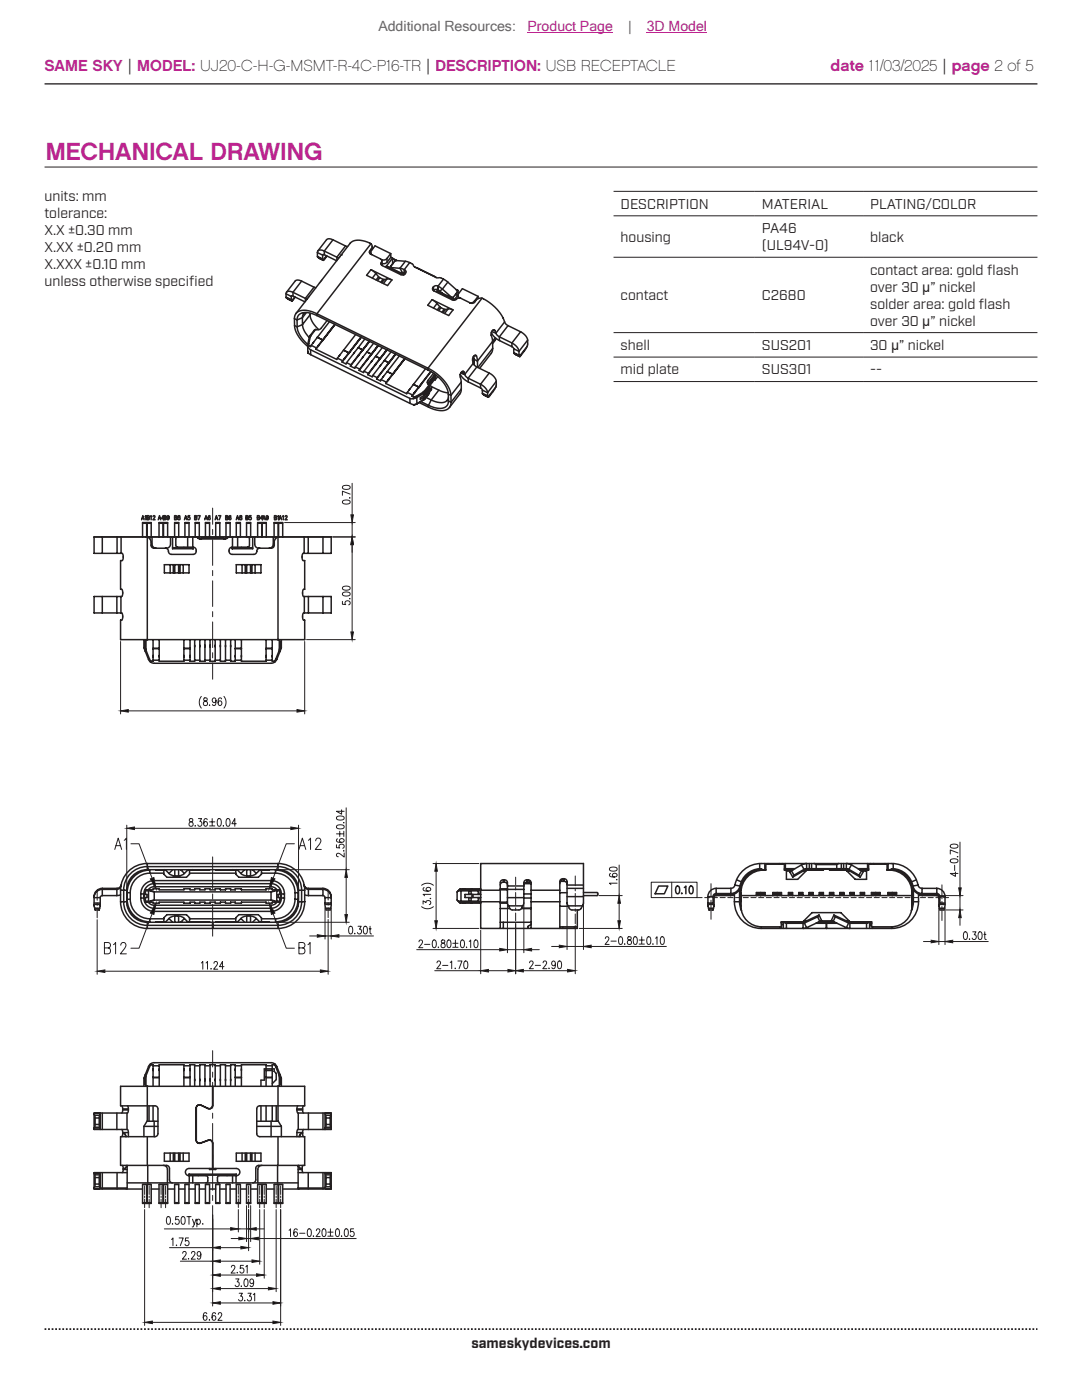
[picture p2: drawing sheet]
<svg xmlns="http://www.w3.org/2000/svg" width="216mm" height="279mm" viewBox="0 0 216 279" stroke-linecap="round" stroke-linejoin="round" font-family="sans-serif">
<defs><g id="words">
<text font-size="4.9" fill="#bd238f" x="9.1" y="31.9">MECHANICAL DRAWING</text>
<g font-size="3.2" fill="#bd238f">
<text x="8.9" y="14.3">SAME SKY | MODEL: UJ20-C-H-G-MSMT-R-4C-P16-TR | DESCRIPTION: USB RECEPTACLE</text>
<text x="165.7" y="14.3">date 11/03/2025 | page 2 of 5</text>
</g>
<g font-size="2.8" fill="#63676b">
<text x="75.5" y="6.1">Additional Resources:</text>
<text x="125.3" y="6.1">|</text>
</g>
<g font-size="2.8" fill="#bd238f">
<text x="105.3" y="6.1">Product Page</text>
<text x="129.1" y="6.1">3D Model</text>
</g>
<g font-size="2.8" fill="#231f20">
<text x="8.9" y="40.2">units: mm</text>
<text x="123.8" y="41.7">DESCRIPTION</text>
<text x="152" y="41.7">MATERIAL</text>
<text x="173.6" y="41.7">PLATING/COLOR</text>
<text x="8.9" y="43.6">tolerance:</text>
<text x="8.9" y="47">X.X ±0.30 mm</text>
<text x="152" y="46.5">PA46</text>
<text x="8.9" y="50.4">X.XX ±0.20 mm</text>
<text x="8.9" y="53.8">X.XXX ±0.10 mm</text>
<text x="123.8" y="48.2">housing</text>
<text x="152" y="49.9">(UL94V-0)</text>
<text x="173.6" y="48.2">black</text>
<text x="8.9" y="57.1">unless otherwise specif</text>
<text x="37.7" y="57.1">ied</text>
<text x="123.8" y="59.9">contact</text>
<text x="152" y="59.9">C2680</text>
<text x="173.6" y="54.8">contact area: gold f</text>
<text x="173.6" y="58.2">over 30 µ” nickel</text>
<text x="197" y="54.8">lash</text>
<text x="173.6" y="61.6">solder area: gold f</text>
<text x="173.6" y="65">over 30 µ” nickel</text>
<text x="195.3" y="61.6">lash</text>
<text x="123.8" y="69.9">shell</text>
<text x="152" y="69.9">SUS201</text>
<text x="173.6" y="69.9">30 µ” nickel</text>
<text x="123.8" y="74.7">mid plate</text>
<text x="152" y="74.7">SUS301</text>
<text x="173.6" y="74.7">--</text>
<text x="94.1" y="269">sameskydevices.com</text>
</g>
</g></defs>
<path d="M8.9 16.7h198.1" fill="none" stroke="#231f20" stroke-width=".26"/>
<path d="M8.9 265.3h198.1" fill="none" stroke="#231f20" stroke-width=".35" stroke-dasharray=".4 .4 .4 .4 .4 .4" stroke-dashoffset=".7" stroke-linecap="butt"/>
<g fill="none" stroke="#231f20" stroke-width=".2">
<path d="M8.9 33.3h198.1M122.4 38.2h84.6M122.4 43.1h84.6M122.4 51.3h84.6M122.4 66.4h84.6M122.4 71.3h84.6M122.4 76.1h84.6M42.4 101.4v3.2M42.4 105.7v1M42.4 107.7v5.1M42.4 113.9v1M42.4 115.9v5.1"/>
<path d="M66.4 107.2h4.5M70.3 108.7v17.4M42.4 122.1v1M42.4 124.1v5.1M42.4 130.3v1M42.4 132.3v3.3M61.2 127.7h9.7"/>
</g>
<path d="M70 126.1h.5l-.2 1.6z" fill="#040503"/>
<path d="M70 126.1h.5l-.2 1.6z" fill="none" stroke="#231f20" stroke-width=".2"/>
<path d="M70.3 107.2l.2 1.5h-.5z" fill="#040503"/>
<path d="M70.3 96.5v6.2M56.8 104.3h14.1M66.4 107.2h4.5M68.4 118.3l.6-.2a.68 .68 0 0 1 .9 .5 1.02 1.02 0 0 1-1.6 0zM68.4 117.1l.6-.1a.68 .68 0 0 1 .9 .4 1.01 1.01 0 0 1-1.6 0zM69.8 119.4l-.1 .1M70.3 104.3v2.9M70.3 108.7v1.5M70.3 107.2l.2 1.5h-.5zM68.3 120v.6l.7 .1a.47 .47 0 0 1 0-.7 .47 .47 0 0 1 .7 0 .47 .47 0 0 1 0 .7h-.1" fill="none" stroke="#231f20" stroke-width=".2"/>
<path d="M70.3 107.2l.2 1.5h-.5z" fill="#040503"/>
<path d="M70.3 107.2l.2 1.5h-.5z" fill="none" stroke="#231f20" stroke-width=".2"/>
<path d="M70 102.7h.5l-.2 1.6z" fill="#040503"/>
<path d="M68.4 100l.6-.2a.67 .67 0 0 1 .9 .4 1.01 1.01 0 0 1-1.6 0zM68.4 97l.6-.1a.66 .66 0 0 1 .9 .4 1.02 1.02 0 0 1-1.6 0zM69.8 99.3l.1 .1h-.2M69.9 98.6l-1.6-.6v.8M70 102.7h.5l-.2 1.6zM24.1 128v14.5M60.8 128v14.5M25.6 141.9h33.7" fill="none" stroke="#231f20" stroke-width=".2"/>
<g fill="none" stroke="#231f20" stroke-width=".3">
<path d="M28.3 103.7l.2-.8 .3 .8M28.4 103.5h.3M28.9 103.1l.2-.2v.8M29.4 103.3h.3v-.3l-.3-.1v.8h.4l-.2-.4M30 103.1l.2-.2v.8M30.5 103.1l.2-.2 .2 .2-.4 .6h.5M31.6 103.7l.2-.8 .3 .8M31.7 103.5h.3M32.7 103.3h.3v-.3l-.3-.1v.8h.4l-.1-.4M32.7 103.5h-.4l.3-.6v.8M33.7 103.2l-.1 .2a.22 .22 0 0 1-.2-.1 .22 .22 0 0 1 0-.3 .22 .22 0 0 1 .3 0l-.1 .7-.2-.1M34.8 103.3h.4v-.3l-.4-.1v.8h.4l-.1-.4"/>
<path d="M35.6 103v.2a.27 .27 0 0 1 .3 .2 .27 .27 0 0 1-.3 .3 .39 .39 0 0 1 .3-.6v-.1zM36.8 103.7l.3-.8 .2 .8M36.9 103.5h.3M37.9 102.9h-.3l-.1 .4a.25 .25 0 0 1 .4 0 .25 .25 0 0 1-.1 .3 .25 .25 0 0 1-.3 0M38.8 103.3h.4v-.3l-.4-.1v.8h.5l-.2-.4M39.5 102.9h.4l-.3 .8M40.9 103.7l.2-.8 .3 .8M40.9 103.5h.4M41.9 103l-.1-.1a.4 .4 0 0 0-.3 .4 .4 .4 0 0 0 .4 .4 .24 .24 0 0 0 0-.3 .24 .24 0 0 0-.3-.1l-.1 .2M42.9 103.7l.3-.8 .2 .8M43 103.5h.3M43.6 102.9h.5l-.4 .8"/>
<path d="M45 103.3h.4v-.3l-.4-.1v.8h.4l-.1-.4M46.1 103l-.2-.1a.4 .4 0 0 0-.2 .4 .4 .4 0 0 0 .3 .4 .23 .23 0 0 0 .1-.4 .23 .23 0 0 0-.4 0v.2M47.1 103.7l.3-.8 .2 .8M47.2 103.5h.3M47.9 103v.2a.27 .27 0 0 1 .4 .2 .27 .27 0 0 1-.4 .3 .39 .39 0 0 1 .3-.6v-.1zM49.1 103.3h.3v-.3l-.3-.1v.8h.4l-.2-.4M50.1 102.9h-.3v.4a.24 .24 0 0 1 .3 0 .24 .24 0 0 1 0 .3 .24 .24 0 0 1-.4 0M51.4 103.3h.3v-.3l-.3-.1v.8h.4l-.2-.4M52.4 103.7l.3-.8 .2 .8M52.8 103.5h-.8l.3-.6v.8M53.5 103.2l-.1 .2a.22 .22 0 0 1-.3-.1 .22 .22 0 0 1 .1-.3 .22 .22 0 0 1 .3 0l-.1 .7-.3-.1M54.8 103.3h.3v-.3l-.3-.1v.8h.4l-.2-.4"/>
<path d="M55.4 103.1l.2-.2v.8M55.7 103.7l.2-.8 .3 .8M55.8 103.5h.3M56.4 103.1l.1-.2v.8M56.9 103.1l.1-.2 .3 .2-.4 .6h.4"/>
</g>
<path d="M59.3 141.6l1.5 .3-1.5 .2z" fill="#040503"/>
<path d="M59.3 141.6l1.5 .3-1.5 .2z" fill="none" stroke="#231f20" stroke-width=".2"/>
<path d="M24.1 141.9l1.5-.3v.5z" fill="#040503"/>
<g fill="none" stroke="#231f20" stroke-width=".2">
<path d="M40.2 139a1.85 1.85 0 0 0 0 2.3M40.7 139.4v.4a.56 .56 0 0 1 .6 .3 .56 .56 0 0 1-.2 .7 .49 .49 0 0 1-.6-.5 .49 .49 0 0 1 .7-.4l.1-.1a.31 .31 0 0 0-.2-.5zM43.1 139.8l-.2 .4a.43 .43 0 0 1-.6-.4 .43 .43 0 0 1 .6-.4l.2 .4a.74 .74 0 0 1-.5 1l-.2-.2M44.2 139.5l-.3-.2a.91 .91 0 0 0 0 1.5 .44 .44 0 0 0 .4-.6 .44 .44 0 0 0-.7-.1l-.1 .2M44.7 139a1.85 1.85 0 0 1 0 2.3M24.1 141.9l1.5-.3v.5zM41.8 140.7h.1M25.3 164.7v12.6M26.8 165.3h31.2M42.4 171v6.4M42.4 178.4v1M59.6 164.7v12.6"/>
<path d="M42.4 180.5v6.3"/>
</g>
<path d="M25.3 165.3l1.5-.3v.6z" fill="#040503"/>
<path d="M25.3 165.3l1.5-.3v.6z" fill="none" stroke="#231f20" stroke-width=".2"/>
<path d="M58 165l1.6 .3-1.6 .3z" fill="#040503"/>
<g fill="none" stroke="#231f20" stroke-width=".2">
<path d="M37.8 163.4v.5a.56 .56 0 0 1 .7 .3 .56 .56 0 0 1-.3 .7 .49 .49 0 0 1-.5-.5 .49 .49 0 0 1 .6-.4l.2-.4a.41 .41 0 0 0-.7-.2zM38.9 164.8h.1M39.6 163.4h.6l-.3 .6a.45 .45 0 0 1 .4 .6 .45 .45 0 0 1-.8 0M41.3 163.6l-.3-.2a.91 .91 0 0 0 .1 1.5 .46 .46 0 0 0 .3-.6 .46 .46 0 0 0-.6-.3l-.2 .4M41.8 164h1.1M41.8 164.8h1.1M42.3 163.4v1.3M43.5 163.4h.3a1 1 0 0 1 0 1.5h-.1a1.15 1.15 0 0 1-.2-1.5zM44.6 164.8h.1M45.3 163.4h.3a1 1 0 0 1 0 1.5h-.2a1.15 1.15 0 0 1-.1-1.5zM47.1 164.4h-.8l.6-1v1.5M55.8 173.6h13.9"/>
<path d="M58 165l1.6 .3-1.6 .3zM69.1 161.2v12.4M69.1 175.1v7.4M55.8 184.1h13.9"/>
</g>
<path d="M68.8 182.5h.5l-.2 1.6z" fill="#040503"/>
<path d="M68.8 182.5h.5l-.2 1.6z" fill="none" stroke="#231f20" stroke-width=".2"/>
<path d="M69.1 173.6l.2 1.5h-.5z" fill="#040503"/>
<g fill="none" stroke="#231f20" stroke-width=".2">
<path d="M19.4 177.7v2M65.5 177.7v1.9M67.1 168.6v.6h.7a.47 .47 0 0 1 0-.6 .47 .47 0 0 1 .7 0 .47 .47 0 0 1 0 .6l-.1 .1M67.1 166.4h1.4M67.2 164.8l.6-.2a.66 .66 0 0 1 .9 .5 1 1 0 0 1-1.6 0zM67.2 163l.6-.2a.66 .66 0 0 1 .9 .5 1 1 0 0 1-1.6 0zM67.4 167.4l-.3 .4a.91 .91 0 0 0 1.6-.1 .46 .46 0 0 0-.6-.3 .46 .46 0 0 0-.3 .5l.4 .2M67.8 165.9v1M68.2 161.6v.9l-1.1-.6h1.6M68.6 169.8h-.1M68.6 164.1l-.1 .1M68.6 165.9v1"/>
<path d="M68.7 170.2v.8l-.8-.5-.5-.2-.2 .1-.1 .4 .4 .2M69.1 173.6l.2 1.5h-.5zM19.4 183.5v10.9M19.4 180.2v.5M19.4 181.2v2M20.9 193.8h43M65.5 183.5v10.9M65.5 180.1v.5M65.5 181.2v1.9"/>
</g>
<path d="M19.4 193.8l1.5-.2v.5z" fill="#040503"/>
<path d="M19.4 193.8l1.5-.2v.5z" fill="none" stroke="#231f20" stroke-width=".2"/>
<path d="M63.9 193.6l1.6 .2-1.6 .3z" fill="#040503"/>
<path d="M40.2 192.2l.3-.3v1.5M41.1 192.2l.3-.3v1.5M42.1 193.3l.1 .1M42.7 192.3l.2-.4 .4 .1 .1 .2-.2 .5-.6 .7h.9M44.7 192.9h-.9l.6-1v1.5M61.8 186.8h1.5M63.9 193.6l1.6 .2-1.6 .3zM64.9 181.2v6.2M64.9 186.8h1.2M66.1 181.2v6.2M67.6 186.8h6.9" fill="none" stroke="#231f20" stroke-width=".2"/>
<path d="M63.3 186.5l1.6 .3-1.6 .2z" fill="#040503"/>
<path d="M63.3 186.5l1.6 .3-1.6 .2z" fill="none" stroke="#231f20" stroke-width=".2"/>
<path d="M66.1 186.8l1.5-.3v.5z" fill="#040503"/>
<g fill="none" stroke="#231f20" stroke-width=".2">
<path d="M66.1 186.8l1.5-.3v.5zM69.7 184.9h.3a1 1 0 0 1 0 1.5h-.1a1.15 1.15 0 0 1-.2-1.5zM70.8 186.2v.1M71.4 184.9h.7l-.4 .5a.45 .45 0 0 1 .4 .7 .45 .45 0 0 1-.8 0M72.7 184.9h.3a1 1 0 0 1 0 1.5h-.2a1.15 1.15 0 0 1-.1-1.5zM73.7 185.4h.4M73.8 184.9v1.2l.1 .2 .2 .1M42.4 209.7v3.2M42.4 214v1M42.4 216v5.1M28.9 236.7v1.7M28.9 238.7v.3"/>
<path d="M28.9 239.3v1.7M29.8 236.7v1.7M29.8 238.7v.3M29.8 239.3v1.7M32.1 236.7v1.7M32.1 238.7v.3M32.1 239.3v1.7M33 236.7v1.7M33 238.7v.3M33 239.3v1.7M42.4 222.2v1M42.4 224.2v5.1"/>
<path d="M42.4 230.4v1M42.4 232.4v5.1M42.4 238.6v1M49.6 236.7v1.7M49.6 238.7v.3M49.6 239.3v1.7M51.8 236.7v1.7M51.8 238.7v.3M51.8 239.3v1.7M52.7 236.7v1.7M52.7 238.7v.3M52.7 239.3v1.7"/>
<path d="M55.1 236.7v1.7M55.1 238.7v.3M55.1 239.3v1.7M56 236.7v1.7M56 238.7v.3M56 239.3v1.7M42.4 240.6v3.3M42.4 244v16.6M56 241.4v19.2M44 260h10.5"/>
</g>
<path d="M54.5 259.8l1.5 .2-1.5 .3z" fill="#040503"/>
<path d="M54.5 259.8l1.5 .2-1.5 .3z" fill="none" stroke="#231f20" stroke-width=".2"/>
<path d="M42.4 260l1.6-.2v.5z" fill="#040503"/>
<path d="M28.9 241.4v23.1M47.7 258.1h.7l-.4 .6a.45 .45 0 0 1 .4 .7 .45 .45 0 0 1-.8-.1M48.8 259.5l.1 .1M49.5 258.1h.6l-.3 .6a.45 .45 0 0 1 .4 .7 .45 .45 0 0 1-.8-.1M50.5 258.4l.3-.3v1.5M56 241.4v23.1M30.4 263.9h24.1M42.4 260l1.6-.2v.5z" fill="none" stroke="#231f20" stroke-width=".2"/>
<path d="M54.5 263.6l1.5 .3-1.5 .3z" fill="#040503"/>
<path d="M54.5 263.6l1.5 .3-1.5 .3z" fill="none" stroke="#231f20" stroke-width=".2"/>
<path d="M28.9 263.9l1.5-.3v.6z" fill="#040503"/>
<path d="M42.4 243.3v14.5M44 257.2h9.6M55.1 241.4v16.4M28.9 263.9l1.5-.3v.6zM41.3 262.2l-.4-.2a.91 .91 0 0 0 .1 1.5 .46 .46 0 0 0 .3-.6 .46 .46 0 0 0-.6-.3l-.1 .4M41.8 263.4h.1M43 262.2l-.3-.2a.91 .91 0 0 0 0 1.5 .46 .46 0 0 0 .4-.6 .46 .46 0 0 0-.6-.3l-.2 .4M43.5 262.3l.3-.3h.3l.1 .3-.1 .5-.6 .7h.8" fill="none" stroke="#231f20" stroke-width=".2"/>
<path d="M53.6 256.9l1.5 .3-1.5 .2z" fill="#040503"/>
<path d="M53.6 256.9l1.5 .3-1.5 .2z" fill="none" stroke="#231f20" stroke-width=".2"/>
<path d="M42.4 257.2l1.6-.3v.5z" fill="#040503"/>
<path d="M42.4 243.2v11.9M42.4 257.2l1.6-.3v.5zM44 254.5h7.2M47 255.2h.7l-.4 .6a.45 .45 0 0 1 .4 .7 .45 .45 0 0 1-.8 0M48.1 256.6v.2l.1-.1M48.9 255.3l.2-.1a1.01 1.01 0 0 1 0 1.6h-.1a1.13 1.13 0 0 1-.1-1.5zM50.6 255.7l-.2 .4a.41 .41 0 0 1-.6-.4 .41 .41 0 0 1 .7-.3l.1 .3a.74 .74 0 0 1-.5 1.1l-.2-.2M52.7 241.4v13.7" fill="none" stroke="#231f20" stroke-width=".2"/>
<path d="M51.2 254.2l1.5 .3-1.5 .2z" fill="#040503"/>
<path d="M51.2 254.2l1.5 .3-1.5 .2z" fill="none" stroke="#231f20" stroke-width=".2"/>
<path d="M42.4 254.5l1.6-.3v.5z" fill="#040503"/>
<path d="M36 251.7h6.4M42.4 242.5v9.8M42.4 254.5l1.6-.3v.5zM44 251.7h6.3M46.2 252.9l.2-.4 .4 .1 .1 .2-.2 .5-.6 .8h.8M47.3 253.9v.2l.1-.1M48.6 252.5h-.6l-.1 .7a.47 .47 0 0 1 .7 0 .47 .47 0 0 1 0 .7 .47 .47 0 0 1-.7 0v-.1M49 252.8l.3-.3v1.6M51.8 241.4v10.9" fill="none" stroke="#231f20" stroke-width=".2"/>
<path d="M50.3 251.4l1.5 .3-1.5 .2z" fill="#040503"/>
<path d="M50.3 251.4l1.5 .3-1.5 .2z" fill="none" stroke="#231f20" stroke-width=".2"/>
<path d="M42.4 251.7l1.6-.3v.5z" fill="#040503"/>
<path d="M33.8 249h8.6M36.4 250.1l.3-.3h.3l.2 .3-.2 .5-.6 .7h.8M37.6 251.2h.1M38.2 250.1l.2-.3h.4l.1 .3-.2 .5-.5 .7h.8M40.1 250.3l-.2 .3a.41 .41 0 0 1-.6-.4 .41 .41 0 0 1 .7-.2l.1 .3a.73 .73 0 0 1-.5 1l-.2-.2M42.4 242.5v7.1M42.4 251.7l1.6-.3v.5zM44 249h4.1M49.6 241.4v8.2" fill="none" stroke="#231f20" stroke-width=".2"/>
<path d="M48.1 248.7l1.5 .3-1.5 .3z" fill="#040503"/>
<path d="M48.1 248.7l1.5 .3-1.5 .3z" fill="none" stroke="#231f20" stroke-width=".2"/>
<path d="M42.4 249l1.6-.3v.6z" fill="#040503"/>
<g fill="none" stroke="#231f20" stroke-width=".2">
<path d="M47.6 236.6v1.7M47.6 238.6v.4M47.6 239.3v1.7M32.8 245.3h13.2M34.2 247.4l.3-.3v1.5M35.2 248.5v.1l.1-.1M35.7 247.1h.9l-.6 1.5M37.6 247.1h-.6v.6a.47 .47 0 0 1 .6 .1 .47 .47 0 0 1 0 .6 .47 .47 0 0 1-.6 .1l-.1-.2M42.4 249l1.6-.3v.6zM47.6 241.4v4.5M47.6 245.3h2M49.6 241.4v4.5"/>
<path d="M51.1 245.3h1.6"/>
</g>
<path d="M49.6 245.3l1.5-.3v.5z" fill="#040503"/>
<path d="M49.6 245.3l1.5-.3v.5z" fill="none" stroke="#231f20" stroke-width=".2"/>
<path d="M46 245l1.6 .3-1.6 .2z" fill="#040503"/>
<g fill="none" stroke="#231f20" stroke-width=".2">
<path d="M33.4 242.9l.3-.1a1.01 1.01 0 0 1 0 1.5h-.1a1.14 1.14 0 0 1-.2-1.4zM34.4 244.2l.1 .1M35.7 242.8h-.6l-.1 .7a.45 .45 0 0 1 .7 0 .45 .45 0 0 1-.1 .7 .45 .45 0 0 1-.6-.2M36.3 242.9l.3-.1a1 1 0 0 1 0 1.5h-.1a1.14 1.14 0 0 1-.2-1.4zM37.3 242.8h.8M37.7 242.8v1.5M38.4 243.3l.4 1 .3-1M38.8 244.3l-.3 .6h-.1M39.3 243.5l.1-.1a.46 .46 0 0 1 .6 .4 .46 .46 0 0 1-.6 .5l-.1-.2M39.3 243.3v1.6M40.5 244.2v.1M46 245l1.6 .3-1.6 .2z"/>
<path d="M46.1 247.2h1.6M49.2 240.6v7.2M49.2 247.2h.8M50 240.6v7.2M51.5 247.2h19.6"/>
</g>
<path d="M47.7 246.9l1.5 .3-1.5 .2z" fill="#040503"/>
<path d="M47.7 246.9l1.5 .3-1.5 .2z" fill="none" stroke="#231f20" stroke-width=".2"/>
<path d="M50 247.2l1.5-.3v.5z" fill="#040503"/>
<g fill="none" stroke="#231f20" stroke-width=".2">
<path d="M86.7 193.7h9.2M95.9 185.7v8.6M97.5 193.7h3.9M102.9 184.4v9.9M50 247.2l1.5-.3v.5zM57.7 245.5l.3-.3v1.6M59.3 245.5l-.3-.3a.92 .92 0 0 0 0 1.6 .46 .46 0 0 0 .4-.6 .46 .46 0 0 0-.6-.3l-.2 .4M59.8 246.1h1M61.5 245.3l.3-.1a1.01 1.01 0 0 1 0 1.6h-.1a1.14 1.14 0 0 1-.2-1.5zM62.5 246.6v.2l.1-.1M63.1 245.6l.3-.4h.2l.2 .3-.2 .6-.5 .7h.8M64.4 245.3l.3-.1a1.01 1.01 0 0 1 0 1.6h-.1a1.15 1.15 0 0 1-.2-1.5z"/>
<path d="M65.4 245.9h1.1M65.4 246.7h1.1M65.9 245.2v1.4M67.1 245.3l.3-.1a1.01 1.01 0 0 1 0 1.6h-.1a1.15 1.15 0 0 1-.2-1.5zM68.2 246.6v.1M68.9 245.3l.3-.1a1.01 1.01 0 0 1 0 1.6h-.2a1.14 1.14 0 0 1-.1-1.5zM70.6 245.2h-.6l-.1 .7a.47 .47 0 0 1 .7 0 .47 .47 0 0 1 0 .7 .47 .47 0 0 1-.7 0v-.1"/>
</g>
<path d="M101.4 193.5l1.5 .2-1.5 .3z" fill="#040503"/>
<path d="M101.4 193.5l1.5 .2-1.5 .3z" fill="none" stroke="#231f20" stroke-width=".2"/>
<path d="M95.9 193.7l1.6-.2v.5z" fill="#040503"/>
<g fill="none" stroke="#231f20" stroke-width=".2">
<path d="M102.9 175.1v1.5M102.9 177.1v.5M102.9 178.1v2.6M83.2 189.5h16.5M87.2 192.2l.2-.4h.3l.2 .3-.2 .5-.6 .7h.9M88.3 192.7h1.1M89.8 192.1l.3-.3v1.5M90.8 193.2v.1h.1M91.4 191.8h.8l-.6 1.5M92.7 191.9l.3-.1a1.01 1.01 0 0 1 0 1.5h-.1a1.14 1.14 0 0 1-.2-1.4zM95.9 193.7l1.6-.2v.5zM101.3 180.6v9.5"/>
<path d="M101.3 189.5h3.2M102.9 181.2v.5M102.9 182.2v1.5M104.5 180.6v9.5M106.1 189.5h1.5"/>
</g>
<path d="M104.5 189.5l1.6-.2v.5z" fill="#040503"/>
<path d="M104.5 189.5l1.6-.2v.5z" fill="none" stroke="#231f20" stroke-width=".2"/>
<path d="M99.7 189.3l1.6 .2-1.6 .3z" fill="#040503"/>
<g fill="none" stroke="#231f20" stroke-width=".2">
<path d="M114.8 174.8v2M114.8 177.3v.5M114.8 178.3v2.6M83.6 188l.2-.4h.3l.2 .3-.2 .5-.5 .7h.8M84.7 188.5h1.1M86.4 187.7l.3-.1a1.01 1.01 0 0 1 0 1.5h-.1a1.15 1.15 0 0 1-.2-1.4zM87.5 189v.1M88.1 187.7v.4a.57 .57 0 0 1 .7 .3 .57 .57 0 0 1-.3 .7 .49 .49 0 0 1-.5-.5 .49 .49 0 0 1 .6-.4l.2-.2-.1-.3zM89.4 187.7l.2-.1a1.01 1.01 0 0 1 0 1.5h-.1a1.13 1.13 0 0 1-.1-1.4zM90.3 188.2h1.1M90.3 189.1h1.1M90.9 187.6v1.3"/>
<path d="M92 187.7l.3-.1a1.01 1.01 0 0 1 0 1.5h-.1a1.15 1.15 0 0 1-.2-1.4zM93.1 189l.1 .1M93.6 187.9l.3-.3v1.5M94.7 187.7l.3-.1a1.01 1.01 0 0 1 0 1.5h-.1a1.15 1.15 0 0 1-.2-1.4zM99.7 189.3l1.6 .2-1.6 .3zM102.9 184.1v10.2M104.4 193.7h8.8M114.8 181.4v.5M114.8 182.4v2M114.8 184.7v9.6"/>
</g>
<path d="M113.2 193.5l1.6 .2-1.6 .3z" fill="#040503"/>
<path d="M113.2 193.5l1.6 .2-1.6 .3z" fill="none" stroke="#231f20" stroke-width=".2"/>
<path d="M102.9 193.7l1.5-.2v.5z" fill="#040503"/>
<path d="M102.9 193.7l1.5-.2v.5zM105.7 192.1l.2-.3 .4 .1 .1 .2-.2 .5-.6 .7h.8M106.8 192.7h1M108.4 192.1l.2-.3 .4 .1 .1 .2-.2 .5-.6 .7h.8M109.5 193.2l.1 .1M110.1 188.9h1.5M110.8 192.3l-.1 .4a.41 .41 0 0 1-.6-.2 .41 .41 0 0 1 .1-.5 .41 .41 0 0 1 .6 0v.3a.74 .74 0 0 1-.4 1l-.3-.2M111.4 191.9l.3-.1a1 1 0 0 1 0 1.5h-.1a1.14 1.14 0 0 1-.2-1.4zM113.1 180.6v8.9M113.1 188.9h3.3M116.4 180.6v8.9M118 188.9h15" fill="none" stroke="#231f20" stroke-width=".2"/>
<path d="M111.6 188.6l1.5 .3-1.5 .2z" fill="#040503"/>
<path d="M111.6 188.6l1.5 .3-1.5 .2z" fill="none" stroke="#231f20" stroke-width=".2"/>
<path d="M116.4 188.9l1.6-.3v.5z" fill="#040503"/>
<g fill="none" stroke="#231f20" stroke-width=".2">
<path d="M187.3 178.7h4.9M191.6 168.1v9.1M191.6 178.7v2.9M116.4 188.9l1.6-.3v.5zM120.8 187.3l.2-.3h.4l.1 .2-.2 .6-.6 .7h.9M121.9 187.8h1.1M123.6 187h.3a1.01 1.01 0 0 1 0 1.5h-.1a1.14 1.14 0 0 1-.2-1.5zM124.7 188.3v.1M125.3 187v.5a.56 .56 0 0 1 .6 .3 .56 .56 0 0 1-.2 .7 .49 .49 0 0 1-.6-.5 .49 .49 0 0 1 .7-.5h.1a.31 .31 0 0 0-.2-.5zM126.5 187h.3a1 1 0 0 1 0 1.5h-.1a1.15 1.15 0 0 1-.2-1.5zM127.5 187.6h1.1M127.5 188.4h1.1"/>
<path d="M128 187v1.3M129.2 187h.3a1 1 0 0 1 0 1.5h-.1a1.15 1.15 0 0 1-.2-1.5zM130.3 188.3v.1M130.8 187.2l.3-.2v1.5M131.9 187h.3a1 1 0 0 1 0 1.5h-.1a1.14 1.14 0 0 1-.2-1.5zM188.7 181.6h3.5M191.6 183.1v1.6"/>
</g>
<path d="M191.6 181.6l.2 1.5h-.5z" fill="#040503"/>
<path d="M191.6 181.6l.2 1.5h-.5z" fill="none" stroke="#231f20" stroke-width=".2"/>
<path d="M191.3 177.2h.5l-.2 1.5z" fill="#040503"/>
<g fill="none" stroke="#231f20" stroke-width=".2">
<path d="M129.9 176.1h9.2v3h-9.2zM134 176.1v3M139.1 179.1h1M140.6 179.1h1M141.9 176.4v2.7M141.9 179.7v.5M142.1 179.1h1.1M143.7 179.1h1M145.2 179.1h1M146.8 179.1h1M148.3 179.1h1M149.8 179.1h1.1"/>
<path d="M151.4 179.1h1M152.9 179.1h1M154.4 179.1h1.1M156 179.1h1M157.5 179.1h1M159.1 179.1h1M160.6 179.1h1M162.1 179.1h1.1M163.7 179.1h1M165.2 179.1h1M166.7 179.1h1.1M168.3 179.1h1"/>
<path d="M169.8 179.1h1M171.4 179.1h1M172.9 179.1h1M174.4 179.1h1.1M176 179.1h1M177.5 179.1h1M179 179.1h1.1M180.6 179.1h1M182.1 179.1h1M183.7 179.1h1M185.2 179.1h1M186.7 179.1h1.1"/>
<path d="M188 176.6v2.8M188 179.9v.5M188.3 179.1h1M189.7 171.6l.6-.2a.67 .67 0 0 1 .9 .5 1.01 1.01 0 0 1-1.6 0zM189.7 168.6l.6-.1a.67 .67 0 0 1 .9 .4 1 1 0 0 1-1.6 0zM190.5 172.7v1M190.6 174v.9l-1-.6h1.6M191.1 170.9l-.1 .1M191.2 170.2l-1.6-.6v.8M191.3 177.2h.5l-.2 1.5zM141.9 180.7v2.8M184.3 187.9h1.5"/>
<path d="M187.3 181.2v7.3M187.3 187.9h1.3M188 180.9v2.8M188.6 181.2v7.3M190.1 187.9h7.1"/>
</g>
<path d="M131.4 176.8h1.9l-.7 1.6h-1.9zM135 176.9l.3-.1a1.02 1.02 0 0 1 0 1.6h-.1a1.13 1.13 0 0 1-.2-1.5zM136 178.2v.2l.1-.1M136.6 177.1l.3-.3v1.6M137.7 176.9l.3-.1a1.02 1.02 0 0 1 0 1.6h-.2a1.13 1.13 0 0 1-.1-1.5z" fill="none" stroke="#231f20" stroke-width=".3"/>
<path d="M185.8 187.6l1.5 .3-1.5 .3z" fill="#040503"/>
<path d="M185.8 187.6l1.5 .3-1.5 .3z" fill="none" stroke="#231f20" stroke-width=".2"/>
<path d="M188.6 187.9l1.5-.3v.6z" fill="#040503"/>
<path d="M119.5 178.7h4.7M123.5 172.6v6.1M115.6 185.3h8.6M123.5 180.3v3.5M188.6 187.9l1.5-.3v.6zM192.4 186h.3a1 1 0 0 1 0 1.5h-.1a1.15 1.15 0 0 1-.2-1.5zM193.5 187.4h.1M194.1 186h.6l-.3 .5a.45 .45 0 0 1 .4 .7 .45 .45 0 0 1-.8 0M195.3 186h.3a1.01 1.01 0 0 1 0 1.5h-.1a1.12 1.12 0 0 1-.2-1.5zM196.3 186.5h.4M196.5 186v1.2l.1 .2 .2 .1" fill="none" stroke="#231f20" stroke-width=".2"/>
<path d="M123.3 183.8h.5l-.3 1.5z" fill="#040503"/>
<path d="M123.3 183.8h.5l-.3 1.5z" fill="none" stroke="#231f20" stroke-width=".2"/>
<path d="M123.5 178.7l.3 1.6h-.5z" fill="#040503"/>
<path d="M86.4 172.3h9.2M87 173.9v9.9M121.7 173.2l.6-.2a.65 .65 0 0 1 .8 .5 1 1 0 0 1-1.5 0zM121.8 174.3l-.2 .4a.91 .91 0 0 0 1.5-.1 .45 .45 0 0 0-.5-.3 .45 .45 0 0 0-.3 .6l.3 .1M123.1 175.5l-.1 .1M123.1 176.3h-1.5l.3 .3M123.5 178.7l.3 1.6h-.5zM86.4 185.3h9.2" fill="none" stroke="#231f20" stroke-width=".2"/>
<path d="M86.8 183.8h.5l-.3 1.5z" fill="#040503"/>
<path d="M86.8 183.8h.5l-.3 1.5z" fill="none" stroke="#231f20" stroke-width=".2"/>
<path d="M87 172.3l.3 1.6h-.5z" fill="#040503"/>
<path d="M59.6 169.5l.7-2.2 .7 2.2M59.9 168.8h.9M61.5 167.7l.5-.4v2.2M63 167.8l.1-.3 .2-.2h.4l.2 .2a.8 .8 0 0 1-.1 .9l-.9 1.1h1.2M84.1 176.7a1.87 1.87 0 0 1 2.4 0M84.6 177.1l-.2 .4a.91 .91 0 0 0 1.6-.1 .44 .44 0 0 0-.7-.3 .44 .44 0 0 0-.1 .7h.2M85.9 179.3h-.1M86 178.5h-1.6l.3 .3M87 172.3l.3 1.6h-.5zM84.1 180.9a1.87 1.87 0 0 0 2.4 0M84.4 180.4v-.6l.6 .3a.45 .45 0 0 1 .7-.3 .45 .45 0 0 1 0 .7" fill="none" stroke="#231f20" stroke-width=".2"/>
<g fill="none" stroke="#231f20" stroke-width=".3">
<path d="M57.1 58.6l1 .6M57.1 58.6v.7M57.1 59.3v.1M57.1 59.3l1 .5M57.1 59.4l1.2 .7M57.1 59.4l1.1 .5M57.2 58.3l-.1 .3M57.2 58.3a1.05 1.05 0 0 1 1.3 0M57.4 59.7l.9 .4M58.1 59.2v.6M58.1 59.8l.1 .1M58.2 59.9v.1"/>
<path d="M58.2 59l-.1 .2M58.2 60l.1 .1M58.5 58.3v.8M58.5 58.3l2.4 1.2M58.5 59.1l-.3-.1-.1 .2M58.5 59.1l2.4 1.1M58.8 59.3l-.6 .7M58.9 59.3l-.6 .8M60.2 56.1l2.5 1.2M60.2 56.1a1.05 1.05 0 0 0-1.3 0l-1.7 2.2M60.2 56.1l-1.7 2.2M60.9 59.5v.6"/>
<path d="M60.9 59.5l.4 .2M62.7 57.3l.3 .1M62.7 57.3l-1.8 2.2M63.3 50.4l1.1 .5M63.3 50.4v.8M63.3 51.2l1.1 .5M63.3 51.2l.1 .1M63.4 51.3l.3 .2M63.4 51.3l1 .5M63.4 50.1l-.1 .3M63.4 50.1a1.07 1.07 0 0 1 1.3 0M63.7 51.5l.8 .5"/>
<path d="M64.4 50.9v.8M64.4 51.7v.1M64.4 51.8l.1 .1M64.5 50.8l-.1 .1M64.5 51.9v.1M64.5 52h.1M64.7 50.1v.7M64.7 50.1l2.5 1.2M64.7 50.8l2.5 1.2M64.7 50.8h-.2l-.1 .1M65.1 51.1l-.6 .8M65.3 51.1l-.8 .9"/>
<path d="M66.4 47.9l2.5 1.2M66.4 47.9a1.05 1.05 0 0 0-1.2-.1l-1.8 2.3M66.4 47.9l-1.7 2.2M67.2 51.3v.7M67.2 51.3l.5 .1M68.1 50.9h.1M68.1 50.9l-9 11.7M68.9 49.1l.5 .1M68.9 49.1l-1.7 2.2M73.8 50v.6M73.8 50.1l-.1 .3 .3 .3M74 50.4l.8-1.3 3.2 1.5"/>
<path d="M74 50.4l.1 .4M74 50.6l-.1 .1M74 50.4v.3M74 50.7l1.9 1 .3 .4M74 53.8l4.2 2.1M74 48.7l.3 .5M74 53.8l1 .8M74 48.7a3.5 3.5 0 0 0-4.1-.1l-1.8 2.3M74 48.7l-10.8 13.9M74 53.8l-.9 1.1 4.2 2.1 .9-1.1M74.1 49.6v.4M74.1 49.6l-.3 .4"/>
<path d="M74.3 49.5l.1 .1M74.3 49.2v.6M74.3 49.2l-.2 .4M75 54.6l.5 .6M75 54.6l-.7 .9M75.5 55.2l.3 .2M75.5 55.2l-.5 .7M75.8 55.4l.6 .3M75.8 55.4l-.5 .6M76.1 52.3v.6M76.1 52.3l-.1 .4 .3 .3 3.8 1.9a.61 .61 0 0 0 .7-.3 .61 .61 0 0 0-.1-.8M76.1 52.6v.2"/>
<path d="M76.2 52.1v.8M76.2 52.1l-.1 .2M76.4 55.7l.3 .1M76.4 55.7l-.4 .6M76.7 55.8l-.5 .6M77.1 53.1l3.5 1.7M77.2 53.1h-.1M77.2 53.1l3.4 1.7M77.2 51.6v.7M77.2 55.7l-.5 .1M77.2 51.6a.95 .95 0 0 1-1.1 .2M77.2 55.7l1 .2"/>
<path d="M77.2 55.7l-.7 .9M77.2 52.3a.96 .96 0 0 1-1 .3M78 50.6v.7M78 53.3l.1 .2M78 50.6l-.8 1M78 53.3l.1 .1M78 51.3l.3 .2M78 51.3l-.8 1M78 53.1v.2M78.1 53.4l.1 .2M78.1 53.4l1.7 .1M78.3 51.5v1.1"/>
<path d="M78.3 51.6l.7 .3M78.3 51.5l-1.2 1.6M78.3 52.6h.1M79 51.9l-.2 .2M79 51.9v.1M79 51.9h.1M79.8 53.5l.5 .9M79.8 53.5l.9 .3M79.8 54.4h.5M80.3 54.4l.4 .1M80.7 53.8v.7M80.7 53.8h.1"/>
<path d="M80.7 54.5v.1M80.7 53.8v.8M80.7 54.6h.1M80.8 54.6l-.2 .2M80.9 52.1l-1.9-.1-.3 .3-.9 1.1M80.9 52.1l.8 .3M80.9 52.1l-1.1 1.4M81.7 52.4l.6 .3 .5 .6M81.7 52.4l-1 1.4M82.8 53.3l4.2 2.1M86.2 59.8l4.2 2M86.2 59.8l1 .8"/>
<path d="M86.2 59.8l-.9 1.1 4.2 2.1 .9-1.2M86.4 57.4l-.1 .4 .3 .3 3.6 1.8h.6l.5-.4h.4l2.2 1M86.4 57.4l-.1 .4M86.5 57.2v.8M86.5 57.2l-.1 .2M86.5 58h.1M87 55.4h.9l.6 .3M87.2 58.1l3.5 1.7 .7-.9M87.2 58.1l3.5 1.6M87.3 57.1l-.4-.1-.4 .2M87.3 57.1l.1 .7M87.3 57.1h.1"/>
<path d="M87.4 57.8h.1M87.4 57.8h-.5l-.4 .2M87.4 57.8l-.2 .3M87.4 57.1v.7M87.4 57.1l.9 .6M87.4 57.8l.4 .3M87.8 58.1l.5 .4M88.3 57.7l1.7 1.5M88.3 57.7l-.5 .4M88.5 55.7l.9 .6M88.5 55.7l-1.1 1.4M89.4 56.3l1.8 1.8v.3l-.7 .9"/>
<path d="M89.4 56.3l-1.1 1.4M90 59.2l.5 .1M90 59.2l-.1 .1M90.5 59.3l-.3 .2M90.9 58.8l.4 .2M91 57.8l.4 .2M91.1 57.9l.2 .1M91.3 58l-.1 .1M91.4 58l-.1 .3-.3 .5M91.4 58.9v.6M91.4 58h-.1M91.4 58.9l.9-1.3 3.1 1.5"/>
<path d="M91.4 58.9l.3 .6M95.4 59.1v.5M95.4 59.1l-.8 1M96.2 59.5a8.4 8.4 0 0 1 4.5 4.8M96.2 59.5a1.15 1.15 0 0 0-1.2 .4l-.5 .6h-.6M96.2 59.5l-10.8 14M58.3 60.1h.1M58.7 63.6l.1 1.4M58.7 63.6l.6 .3M58.8 65a6 6 0 0 0 2.6 4.1M58.8 65l.5 .2M59.1 62.6a2.82 2.82 0 0 1 3.1-.4l1 .4"/>
<path d="M59.1 62.6l-.4 1M59.3 63.9v1.3M59.3 65.2a5.6 5.6 0 0 0 2.1 3.5M60.3 63.4l-1 .5M60.3 63.4l.1 1.4M60.4 64.8l-1.1 .4M60.4 64.8a4.1 4.1 0 0 0 1.3 2.5M60.8 62.4l-.3 .4-.2 .6M61.1 62.4l-.8 1M61.4 68.9l.1 .4M61.4 68.9l.1 1.6M61.4 68.7v.2"/>
<path d="M61.5 70.5h.1M61.5 69.3l.5 .5M61.5 70.5l.5 .3M61.6 68.6l-.2 .1M61.6 68.6l.1 .4M61.7 69h-.2v.3M61.7 67.3v.1M61.7 67.3l-.3 1.4M61.9 62.5v.3M61.9 62.8l-1.5 2M61.9 62.8a4.5 4.5 0 0 0 1.7 3M61.9 67l-.2 .3"/>
<path d="M61.9 67h.1M61.9 67.3h-.2M61.9 67.3l-.3 1.3M62 69.8v1M62 69.8l19.8 9.7M62 67.1l-.1 .2M62 70.8l19.8 9.7M62 67v.1M62 67h.1M62.1 68.9l-.1 .3-.3-.2M62.1 68.9l1 .5M62.6 68.3l-.5 .6"/>
<path d="M63 65.8l-1.1 1.2M63 65.8l-1 1.2M63 69.7l4.2 2 .1-.2M63.1 69.4l-.1 .3M63.2 62.6v.4M63.2 62.6l22.2 10.9M63.2 63l22.2 10.9M63.2 63a3.3 3.3 0 0 0-3.5-.2l-.3 .4-.1 .7M63.3 67.3l1.1 .5-1.1-.5M63.3 67.3l-.9 1.2M63.3 67.3v.1M63.6 68.8l-.5 .6"/>
<path d="M63.6 68.9l-.6 .8M64.3 68v-.1v.1M64.3 67.9h.1M64.4 67.8l-.1 .1M64.4 67.8v.2M65.2 64l-1.1 1.5a.99 .99 0 0 1-1.1 .3M65.7 64.2l-2.4 3.1M66.8 64.7l-3.3 4.3M66.9 64.8l-3.4 4.3M67.3 71.5l1.1 .5M67.8 70.8l-.5 .7M68.3 72.3l.8 .3 .1-.2"/>
<path d="M68.4 72l-.1 .3M68.6 69.9l1 .5-1-.5M68.6 69.9l-.1 .1M68.9 71.3l-.5 .7M68.9 71.5l-.6 .8M69.2 72.4l.8 .4M69.6 70.6l-.1-.1 .1 .1M69.6 70.4h.1M69.6 70.4v.1M69.9 73.1l.9 .4 .1-.3M70 72.8l-.1 .3M70.7 70.3l-1.5 2.1"/>
<path d="M70.9 73.2l.9 .5M71 66.8l-3.4 4.3M71.5 69.4l-.1 .1M71.5 69.4l.8 .4-.8-.4M71.6 70.8l-1.6 2M71.6 70.9l-1.7 2.2M71.7 73.9l.8 .4 .1-.2M71.8 73.7l-.1 .2M72 67.3l-3.3 4.3M72.1 67.3l-3.4 4.4M72.3 70v-.1v.1M72.3 69.8v.1z"/>
<path d="M72.3 69.8v.1M72.5 71.2l-1.6 2M72.6 74.1l.9 .4M72.8 67.7l-2.2 2.9M73.2 70.2l-.1 .2M73.2 70.2l.9 .5-.9-.5M73.3 71.6l-1.5 2.1M73.4 74.8l.9 .4 .1-.3M73.5 74.5l-.1 .3M73.7 68.1l-2.3 2.9M73.7 68.1l-2.3 3M74 70.9h.1"/>
<path d="M74 70.7h.1M74.1 70.7h-.1M74.1 70.7v.1M74.2 72l-1.6 2.1M74.4 74.9l.9 .5M74.5 68.5l-2.2 2.9M75 71.1l-.1 .1M75 71.1l.8 .4-.8-.4M75.1 72.5l-1.6 2M75.1 75.6l.8 .4 .1-.2M75.3 75.4l-.2 .2M75.4 68.9l-2.2 2.9"/>
<path d="M75.5 69l-3.8 4.9M75.8 71.7h.1M75.8 71.7l1.4-1.9-3.8 5M75.8 71.6h.1M75.8 71.5v.1M76 75.8l1.1 .5M76.3 69.4l-2.3 2.9M76.5 75.1l-.5 .7M76.7 71.9l-2.3 3M76.7 71.9l-.1 .2M76.7 71.9l.9 .5-.9-.5M76.8 73.3l-1.5 2.1"/>
<path d="M77 76.5l4.2 2.1 .1-.3M77.1 76.3l-.1 .2M77.1 69.8l-2.2 2.9M77.3 74.2l1 .5-1-.5M77.3 74.2h-.1M77.5 72.6h.1M77.5 72.6l1.5-1.9-3.9 4.9M77.5 72.4h.1M77.6 72.4h-.1M77.6 72.4l-.9 1.2M77.6 72.4v.1M77.6 75.6l-.5 .7"/>
<path d="M78 70.2l-1.3 1.7M78.3 74.9v-.2v.2M78.3 74.7h.1M78.3 74.7v.1M78.9 70.7l-1.3 1.7M79.7 71l-3.3 4.3M80.7 71.6l-3.3 4.2M80.8 71.6l-3.8 4.9M81.3 78.3l1 .5M81.8 77.7l-.5 .6M81.8 79.5v1M81.8 79.5h.7"/>
<path d="M82.2 79.1l.3 .1M82.3 78.8l-.1 .3M82.5 76.7l1 .5-1-.5M82.5 76.7l-.1 .1M82.5 79.2l.1 .2-.1 .1M82.8 78.2l-.5 .6M82.8 78.3l-.6 .8M83 79.1l-.5 .1M83 79.1l.2 .2M83.2 79.3v1.3M83.2 79.3l-.7 .2M83.5 77.4v-.1v.1"/>
<path d="M83.5 77.3h.1M83.5 77.2v.1M83.5 77.2v.2M84.4 78.3l.1 .2M84.4 78.3l-1.4 .8M84.5 78.5v.5l.4-.3M84.5 78.5l-1.3 .8M84.5 79.8l-1.3 .8M84.5 79.3v.5M84.5 79.8h.1M84.7 78.1l-.3 .2M84.7 78.1l.1 .2"/>
<path d="M84.8 78.3l.1 .4M84.8 78.3l-.3 .2M84.9 79.5l-.4 .3M84.9 79.5h.1M84.9 79.1v.4M84.9 73.6l-3.3 4.3M85 79.3l1 .5M85.1 78.6v.4M85.1 78.6l-1.2 .8v.3l1.2-.7M85.2 78.5v.4M85.2 78.9l-.1 .1M85.2 78.5l-.1 .1"/>
<path d="M85.4 75.9a.61 .61 0 0 0 .2 .9M85.4 76.5l-.1 .1M85.4 73.5a8.1 8.1 0 0 1 4.6 5.2v.2M85.4 73.5v.4M85.4 73.9a7.1 7.1 0 0 1 4.1 4.8M85.6 77.3v.4M85.6 77.3l-.8 1M85.6 76.8v.5M85.6 76.8l-.9 1.3M85.6 77.7l-.7 1M85.6 78.4v.1M85.6 78.5l-.7 1"/>
<path d="M85.6 78.5h.1M85.6 77.1v.6M85.7 78.5l-.8 1M85.7 78.3v.2M85.8 76.2v.4M85.8 76.2a.85 .85 0 0 0 .3 1.1M85.8 76.6l-.1 .1M85.9 74.1l-3.3 4.3M86 74.2l-3.4 4.3M86 77.5v.3M86 77.1l1.6 .8M86 77.5l-.8 1"/>
<path d="M86 77.8l-.8 1.1M86 79.8l-.5 1.1M86.1 77.3l-.1 .2M86.1 77.3l-.1 .5M86.5 74.5l-1.1 1.4M86.7 74.6v.2M86.7 74.8l-1.3 1.7v-.6M86.7 75.4v.3M86.7 75.7l.1 .1M86.7 75.7l-.9 1.2M86.8 74.7v.2l-.1-.1M86.8 75.3v.5"/>
<path d="M86.9 74.8l-1.1 1.4M86.9 74.8v.3l-1.1 1.5M87.2 60.6l.5 .6M87.2 60.6l-.7 .9M87.3 75.2l-.5 .6M87.6 77.9l-1.6 1.9M87.6 77.9l1.8 .5M87.7 61.2l.3 .2M87.7 61.2l-.5 .6M88 61.4l.6 .3M88 61.4l-.5 .6M88.6 61.7l.3 .1"/>
<path d="M88.6 61.7l-.4 .6M88.9 61.8l-.5 .6M89.4 61.7l-.5 .1M89.4 61.7l1 .1M89.4 61.7l-.7 .9M89.5 78.7v1.3M89.5 78.7l.5 .2M89.5 79.4a1.54 1.54 0 0 1-2.2 .9l-1.3-.5M90 78.9v1.4M91.8 74.8h.1M91.8 74.7a3.6 3.6 0 0 0 1.6 1.5M91.9 74.4l.8 .3"/>
<path d="M92 74.4l.7 .3M92 76.2l.1 1.4M92 76.2l-2 2.7M92.1 77.6l-.4 1.1-2 2.6M92.1 77.6l-2.1 2.7M92.2 74.2l.4 .1M92.6 74.3a.33 .33 0 0 0-.4-.2 .33 .33 0 0 0-.2 .3 1.77 1.77 0 0 0 0 1.6v.2M92.6 74.3l.1 .4M92.7 74.7h.1M92.7 74.7l.7 .8M93.4 75.5v.7M93.4 75.5l2.5 1.2"/>
<path d="M93.4 76.2l2.5 1.2M93.8 60.4h.1M94.4 71.2h.1M94.4 72.5l.7 .7M94.4 72.5l-1.7 2.2M94.5 71.2l-.2 .6 .1 .7M94.5 71.1l.1 .6M94.6 71.5v1M94.6 72.5v.2M94.6 71.7v1.1v-.3M94.6 71.7l.7 .3M94.6 71l.5 .1"/>
<path d="M94.6 60.1v.3M94.6 60.1l-.3 .3h-.4M95.1 71.1a.32 .32 0 0 0-.4-.2 .32 .32 0 0 0-.2 .3M95.1 71.1l.2 1M95.1 73.2l2.5 1.3M95.1 73.2l-1.7 2.3M95.3 72v1.3M95.9 76.7a2.47 2.47 0 0 1 1.4 1.7M95.9 76.7v.7M95.9 77.4l.4 .4M96.3 77.8v.7l1 .5M96.3 77.8l1 .6"/>
<path d="M96.3 78.5v.1M96.3 78.6l1 .5M96.3 78.6l.3 .3M96.6 78.9l.8 .4M96.6 78.9h.1M96.6 78.9l.9 .4M97.3 78.4v.6M97.3 79v.1M97.3 79.1l.1 .1M97.4 79.2v.1M97.4 79.3h.1M97.6 74.5a2.42 2.42 0 0 1 1.4 1.6"/>
<path d="M97.6 74.5l-1.7 2.2M98 66.4a3.7 3.7 0 0 0 1.7 1.6M98.1 66.2l.9 .3M98.1 66.6l-.1 .2M98.3 68.1v1.4M98.3 68.1l-3 4M98.3 65.9l.5 .1M98.3 69.5l-.3 1-2.3 3M98.3 69.5l-2.9 3.8M98.8 66a.42 .42 0 0 0-.5-.1 .42 .42 0 0 0-.3 .4v.4l.3 1.4M98.8 66l.2 .5M98.8 67.4l-.5 .7"/>
<path d="M98.9 77.2l-1.5 2M98.9 77.2l-1.4 2.1M99 66.5l.6 .7M99 67.5l-.7 1.1M99 76.1l-1.7 2.3M99 76.1l-.1 1.1M99.6 67.2l.1 .8M99.6 67.2l2.5 1.3M99.7 68l2.5 1.2M100.7 64.3l.3 .4 .4 .3M100.7 64.3l-1.7 2.2M101.4 65l2.5 1.2"/>
<path d="M101.4 65l-1.8 2.2M102.1 68.5l.1 .7M102.2 68.5a2.43 2.43 0 0 1 1.4 1.6M102.2 69.2l.3 .4M102.5 69.6v.8M102.5 69.6l1.1 .5M102.5 70.4l1.1 .5M102.5 70.4l.1 .1M102.6 70.5l1 .5M102.6 70.5l1.1 .7M102.9 70.8l.8 .4M103.6 70.1v.8"/>
<path d="M103.6 70.9v.1M103.6 71l.1 .1M103.7 71.1v.1M103.7 71.2h.1M103.9 66.2a2.47 2.47 0 0 1 1.4 1.7M103.9 66.2l-1.8 2.3M105.2 69.1l-1.5 2.1M105.2 69.1l-1.5 2M105.3 67.9l-.1 1.2M105.3 67.9l-1.7 2.2M81.8 80.5l.7 .3M83.2 80.6l-.7 .2"/>
<path d="M83.2 80.6h.1M83.6 80.3l1.9 1M84 80.1l1.5 .8M85.5 80.9v.4M85.5 81.3a3.8 3.8 0 0 0 4 .2l.2-.2M89.5 80a1.58 1.58 0 0 1-2.3 1.5l-1.7-.6M89.5 80l.5 .3M90 80.3l-.3 1M18.8 107.2h47.3v3.2h-5.6l-.2 .3 .1 1.1 .4 .1v5.7h-.3l-.1 .3 .1 1.1h5.6v3.3l-5.6 .1-.1 1.1 .1 .2 .3 .1v3.9h-36.7v-3.9a.52 .52 0 0 0 .4-.9l-.2-.6h-5.5v-3.3h5.5l.2-.6a.52 .52 0 0 0-.4-.8v-5.7h.3l.1-.2v-1.2l-.1-.1h-5.6zM20.4 107.2v3.2M20.4 119v3.3M23.3 119v3.3"/>
<path d="M23.4 107.2v3.2M24.1 119v3.3M24.2 107.2v3.2M28.4 104.4h.9M28.4 107.2v-2.9h.9v2.9M29.1 107.1a1.2 1.2 0 0 1 1 1.7 .61 .61 0 0 0 .6 .6h2.5a.82 .82 0 0 0 .8-.8v-1.4M29.4 104.4h.8M29.4 107.2v-2.9h.8v2.9M29.4 107.2v20.5M29.9 107.2v.3M30.3 107.2v1.4a.82 .82 0 0 0 .9 .8M31.7 104.4h.9"/>
<path d="M31.7 107.2v-2.9h.9v2.9M32.6 104.4h.8M32.6 107.2v-2.9h.8v2.9M32.8 112.7h4.9v1.6h-4.9zM33 109.4a.71 .71 0 0 1 .7 .9l.5 .3h4.3M34 112.7v1.6M34.4 109.3h3.9l.2 .2M34.4 107.2v2.3h4.1M34.6 112.7v1.6M34.8 107.2v-2.9h.9v2.9M34.8 104.4h.9M34.9 112.7v1.6"/>
<path d="M35.4 107.2l-.2 .1-.1 .3v1.2l.1 .3 3.3 .1v.3M35.6 112.7v1.6M35.9 112.7v1.6M36.6 112.7v1.6M36.7 109.2v.1M36.9 104.4h.8M36.9 107.2v-2.9h.8v2.9M37.4 107.2v2M38.5 107.2v2M38.5 109.2a.73 .73 0 0 1 .7 .7 .73 .73 0 0 1-.7 .7M38.9 104.4h.9M38.9 107.2v-2.9h.9v2.9"/>
<path d="M39 107.1l.2 .1a.82 .82 0 0 0 1.2 .2h4.1a.8 .8 0 0 0 1.2-.2l.2-.1M39.9 107.6h5M41 104.4h.8M41 107.2v-2.9h.8v3.1M43 104.4h.9M43.9 107.2v-2.9h-.9v3.1M45.1 107.2v-2.9h.8v2.9M45.1 104.4h.8M46.3 109.2a.73 .73 0 0 0-.6 .7 .73 .73 0 0 0 .6 .7h4.3a.71 .71 0 0 0 .7-.8l.6-.4M46.3 109.2v.3M46.4 107.2v2M47.1 104.4h.9"/>
<path d="M47.1 107.2v-2.9h.9v2.9M47.1 112.7h5v1.6h-5zM47.4 107.2v2M48.2 109.2v.1M48.3 112.7v1.6M48.9 112.7v1.6M49.2 104.4h.8M49.2 107.2v-2.9h.8v2.9M49.2 112.7v1.6M49.4 107.2l.4 .3v1.4l-.2 .3h-3.3M50 112.7v1.6M50.3 112.7v1.6"/>
<path d="M50.4 109.3h-3.9l-.2 .2M50.4 107.2v2.3h-4.1M50.9 112.7v1.6M51.4 104.4h.8M51.4 107.2v-2.9h.8v2.9M52.3 104.4h.8M52.3 107.2v-2.9h.8v2.9M54.5 107.2v1.4a.82 .82 0 0 1-.8 .8M54.7 104.4h.8M54.7 107.2v-2.9h.8v2.9M55 107.2v.3M55.5 107.2v20.5"/>
<path d="M55.6 107.2v-2.9h.8v2.9M55.6 104.4h.8M55.8 107.1a1.19 1.19 0 0 0-1.1 1.7 .62 .62 0 0 1-.6 .6h-2.4a.82 .82 0 0 1-.9-.8v-1.4M60.7 107.2v3.2M60.7 119v3.3M61.5 107.2v3.2M61.5 119v3.3M64.4 107.2v3.2M64.4 119v3.3M28.7 129.2l.9 2.4M28.7 127.7v1.5M28.9 129.6l.1 .4h.2"/>
<path d="M29.1 129.6l.1 .4M29.2 130l.6 1.5M29.5 127.7l-.5 .3-.1 1.6h.2v-1.8M29.6 131.6a1.23 1.23 0 0 0 1.2 .8h23.3a1.23 1.23 0 0 0 1.1-.8M29.8 131.5l.4 .5M29.8 131.5l-.2 .1M30.2 132h-.2l.1 .2M30.5 129.4h1.3h-1.3M30.5 127.7v4.3h-.3M30.5 131.8h1.3M31.8 127.7v4.3h4.9v-4.3M36.7 129.4h1.2h-1.2"/>
<path d="M36.7 131.8h1.2M37.9 127.7v4.3h.9v-4.3M38.8 131.8h1.1M39.9 127.7v4.3h1v-4.3M40.9 131.8h1M41.9 127.7v4.3h1v-4.3M42.9 131.8h1.1M44 127.7v4.3h1v-4.3M45 131.8h1M46 127.7v4.3h.9v-4.3M46.9 129.4h1.3h-1.3M46.9 131.8h1.3"/>
<path d="M48.2 127.7v4.3h4.9v-4.3M53.1 129.4h1.2h-1.2M53.1 131.8h1.2M54.3 127.7v4.3h.4M54.7 132h.2l-.1 .2M55 131.5l.2 .1M55 131.5l-.3 .5M55.4 127.7l.5 .3v1.6h-.2v-1.8M55.7 130l-.7 1.5M55.7 129.6v.4M55.9 129.6l-.1 .4h-.1M56.1 127.7a5.6 5.6 0 0 1-.9 3.9"/>
<path d="M18.8 178.9v1.9l.2 .8h.8l.2-.8v-1.7M18.8 178.9h.1M20.4 177.3a1.64 1.64 0 0 0-1.6 1.6M20.4 178.7l-.3 .2-.1 .2M20.4 177.3v1.4M20.4 178.7h2.9M20.4 177.3h3M23.3 177.5h-2.9a1.64 1.64 0 0 0-1.6 1.6h1.2M23.3 177.5v1.2M23.4 177.3v.2M24.1 178.6l-.8 .1M24.1 177.7v2.3"/>
<path d="M24.1 180a5.3 5.3 0 0 0 5.3 5.3M24.1 180h1.2M24.1 177.7h1.2M24.1 176.8a.82 .82 0 0 1-.8 .7M24.2 176.6a.82 .82 0 0 1-.8 .7M25.3 180a4.1 4.1 0 0 0 4.1 4.1M25.3 177.7v2.3M25.4 178.2v2.6M25.4 178.2h.6M25.8 174.6a4.7 4.7 0 0 1 3.6-1.6l26.1-.1a4.7 4.7 0 0 1 4.7 4.8 6.7 6.7 0 0 1-1.1 5.3 4.7 4.7 0 0 1-3.6 1.7h-26.1a4.7 4.7 0 0 1-4.7-4.7 6.7 6.7 0 0 1 1.1-5.4zM26 179.5h-.6a4.5 4.5 0 0 0 4.5 4.5M26 179.5a3.9 3.9 0 0 0 3.9 3.9"/>
<path d="M26 178.2v1.3M28.1 179.2a2.67 2.67 0 0 0 2.7 2.7M28.1 179.2h.8M28.1 178.4h.8M28.1 178.4v.8M28.7 178.4a2.04 2.04 0 0 1 2.1-2l23.3-.1a2.22 2.22 0 0 1 2 2.9 2.05 2.05 0 0 1-2 2.1h-23.3a2.05 2.05 0 0 1-2.1-2.1M28.7 178.4v.8M28.7 178.5h.6v.6h-.6M28.9 179.8h1.2M28.9 177.8h1.2M28.9 177.8v.7M28.9 179.1v.7"/>
<path d="M29 179.1v.8l.2 .1M29.2 177.6l-.2 .1v.8M29.4 172.3a5.3 5.3 0 0 0-5.3 5.4M29.4 173.6a4.1 4.1 0 0 0-4.1 4.1M29.4 173.6h26.1M29.4 172.3h26.1M29.4 172.3v1.3M29.8 177.6l-.2 .2v2l.2 .2M29.9 173.6a4.5 4.5 0 0 0-4.5 4.6M29.9 174.3a3.9 3.9 0 0 0-3.9 3.9M29.9 173.6v.7M29.9 174.3h2.8"/>
<path d="M30.1 177.8l.7 .2M30.1 179.8l-.1 .2h.2M30.2 177.6h-.2l.1 .2M30.8 175.7a2.67 2.67 0 0 0-2.7 2.7M30.8 177a1.44 1.44 0 0 0-1.2 .6M30.8 175.7h23.3M30.8 175.7v1.3h23.3v-1.3M30.8 179.6l-.7 .2M30.8 178v1.6M30.8 179.6h23.3M30.8 178h23.3M31.1 173.6h1.9"/>
<path d="M31.2 173.6h.1M32.7 173.6v.9l.6 .6h3.9l.6-.6v-.9M32.8 173.6l.3 .1M33.1 173.7l.6 .6M33.2 173.6l-.1 .1M33.7 174.3l.5 .4 .7 .1M34.5 173.6l-.8 .7M34.9 174.8h.7M34.9 173.6v1.2M35.6 173.6v1.2M36 173.6l.8 .7M36.8 174.3l-.5 .4-.7 .1"/>
<path d="M37.3 173.6l.1 .1M37.4 173.7l-.6 .6M37.7 173.6l-.3 .1M37.8 174.3h9.2M38 173.6h.1M38.5 173.6h-.4M41.8 173.6h-4.3M43 173.6h4.4M46.4 173.6h.3M46.9 173.6h-.1M47 173.6v.9l.7 .6h3.8l.7-.6v-.9M47.1 173.6l.3 .1"/>
<path d="M47.6 173.6l-.2 .1M48.1 174.3l.5 .4 .6 .1M48.8 173.6l-.7 .7-.7-.6M49.2 173.6v1.2M49.2 174.8h.8M50 173.6v1.2M50.4 173.6l.7 .7M51.1 174.3l-.5 .4-.6 .1M51.7 173.6l.1 .1M51.8 173.7l-.7 .6M52.1 173.6l-.3 .1M52.2 174.3h2.8"/>
<path d="M53.7 173.6h-1.9M54.1 179.6l.7 .2M54.1 178v1.6M54.1 175.7a2.67 2.67 0 0 1 2.7 2.7M54.1 177a1.44 1.44 0 0 1 1.2 .6M54.7 177.6h.2l-.1 .2M54.8 177.8l-.7 .2M54.8 179.8l.1 .2h-.2M54.8 179.8h1.1M54.8 177.8h1.1M55 173.6a4.5 4.5 0 0 1 4.5 4.6M55 174.3a3.9 3.9 0 0 1 3.9 3.9"/>
<path d="M55 173.6v.7M55 177.6l.2 .2v2l-.2 .2M55.5 172.3a5.3 5.3 0 0 1 5.3 5.4M55.5 173.6a4.1 4.1 0 0 1 4.1 4.1M55.5 172.3v1.3M55.7 177.6l.1 .1 .1 .8M55.9 179.1l-.1 .8-.1 .1M55.9 179.8l-.2 .2h-1.4v.2h-1.2v-.2h-4.9v.2h-1.3v-.2h-.9v.2h-1v-.2h-1v.2h-1.1v-.2h-1v.2h-1v-.2h-1v.2h-1.1v-.2h-.9v.2h-1.2v-.2h-4.9v.2h-1.3v-.2h-1.4l-.2-.2M55.9 177.8l-.2-.2h-1.4v-.2h-1.2v.2h-4.9v-.2h-1.3v.2h-.9v-.2h-1v.2h-1v-.2h-1.1v.2h-1v-.2h-1v.2h-1v-.2h-1.1v.2h-.9v-.2h-1.2v.2h-4.9v-.2h-1.3v.2h-1.4l-.2 .2M55.9 177.8v.7M55.9 179.1v.7M55.9 179.2h.9"/>
<path d="M55.9 178.4h.9M56.1 178.5h-.6v.6h.6M56.8 179.2a2.67 2.67 0 0 1-2.7 2.7M56.8 178.4v.8M58.9 179.5a3.9 3.9 0 0 1-3.9 3.9M58.9 179.5h.6M58.9 178.2h.6v2.6M58.9 178.2v1.3M59.5 179.5a4.5 4.5 0 0 1-4.5 4.5M59.6 180a4.1 4.1 0 0 1-4.1 4.1M59.6 180h1.2M59.6 177.7h1.2"/>
<path d="M59.6 177.7v2.3M60.7 176.6a.82 .82 0 0 0 .8 .7M60.7 176.8a.82 .82 0 0 0 .8 .7M60.8 178.6l.7 .1M60.8 180a5.3 5.3 0 0 1-5.3 5.3M60.8 177.7v2.3M61.5 177.3v.2M61.5 177.3h2.9M61.5 177.5h2.9a1.64 1.64 0 0 1 1.7 1.6h-1.2M61.5 177.5v1.2M61.5 178.7h2.9M64.4 177.3a1.64 1.64 0 0 1 1.7 1.6"/>
<path d="M64.4 178.7l.2 .1 .3 .3M64.4 177.3v1.4M66.1 178.9h.1M66.1 178.9v1.9l-.2 .8h-.8l-.2-.8v-1.7M91.4 179.8h4M91.4 177.8h4M91.6 177.6h4.3M92.1 177.6v2.4M92.4 177.4v.2M92.8 177.4v.2M93.5 179.1l.1 .9M93.6 177.6l-.1 .9"/>
<path d="M94 177.6v.9M94 179.1v.9M94.1 177.4l.1 .2M94.1 177.6v-.2v.2M94.2 178.5v.6M94.4 178.5v.6M95.4 179.8l.4 .2M95.4 177.8v.7M95.4 179.1v.7M95.8 177.6l-.4 .2M95.8 177.6v.9M95.8 179.1v.9"/>
<path d="M95.9 177.4h-4.1l-.6 .6v1.6l.6 .6h1v-.2M95.9 180h3.9M95.9 178.5h-3.1v.6h3.1M95.9 177.7h3.9M99.8 177.6h1.5M99.8 177.4h1.5M100.4 175.6a.58 .58 0 0 0-.6 .6v9.1M100.4 176.1a.59 .59 0 0 0-.6 .5M100.4 176.1h.2M100.4 175.6h.2M100.4 175.6v.5M100.6 175.6a.58 .58 0 0 1 .7 .6v4"/>
<path d="M100.6 176.1a.59 .59 0 0 1 .7 .5M100.6 175.6v.5M101.3 179.1h3.2M101.3 177.5h3.2M101.3 176.8h3.2M104.5 179.2h1.5M104.5 178.4h1.5M104.6 176.4h1.4M105.2 175.6a.59 .59 0 0 0-.7 .6v4.2l-.6 1-.4 .2M105.2 176.1a.61 .61 0 0 0-.7 .5M105.2 176.1h.6M105.2 175.6h.2"/>
<path d="M105.2 175.6v.5M105.4 175.6v.1a.84 .84 0 0 1 .6 .8M105.4 175.6a.59 .59 0 0 1 .6 .6v9.1M106 180h5.7M106 177.7h5.7M111.7 178.2h1.4M111.9 175.9h.6M112.3 175.4v.1l-.5 .5-.1 .4M112.3 175.4a.59 .59 0 0 0-.6 .5v9.4M112.3 175.4h.2M112.5 175.4a.59 .59 0 0 1 .6 .5l.1 4.6 .4 .8 .3 .3h1.8l.3-.3 .4-1.1v-7.9h-20.5v13h19.3v-3.7M112.5 175.9a.59 .59 0 0 1 .6 .6"/>
<path d="M112.5 175.4v.5M113.1 178.9h3.3M113.1 177.3h3.3M113.1 176.6h3.3M116.4 178.1h2.7l.2 .5-.2 .1h-2.7M141.3 178.9v1.9l.2 .8h.8l.2-.8-.2-.3M141.3 178.9h1.2M142.5 178.9v1.9M142.9 177.3a1.64 1.64 0 0 0-1.6 1.6M142.9 178.3a.62 .62 0 0 0-.6 .6v1.3M142.9 178.5l-.2 .1-.2 .3M142.9 178.7l-.4 .2v.2"/>
<path d="M142.9 178.5h2.9M145.8 178.5v.2M145.8 177.3v1.2M145.8 177.3h-2.9v1.4h2.9M146.5 178.6l-.7 .1M146.5 180h1.3M146.5 178.4v1.6M146.5 180a5.3 5.3 0 0 0 5.4 5.3M146.6 176.6a.82 .82 0 0 1-.8 .7M146.6 176.6l1.3 .3a2.05 2.05 0 0 1-2.1 1.6M147 175.6l.9 .4M147.5 177.7h.3"/>
<path d="M147.6 177.6v2.7l.4 1.4M147.8 177.7v2.3M147.8 180l.1 .8M147.9 178.7h34.1M150.9 178.7v-.6h.9v.6M150.9 178.6h.9M150.9 178.3h.9M151.6 173.4h.3M151.6 172.3v1.1M151.6 173.4a4.5 4.5 0 0 0-4.1 3.9 1.85 1.85 0 0 1-1.7 1h-2.9M151.8 178.7v-.6h.9v.6M151.8 178.6h.9"/>
<path d="M151.8 178.3h.9M151.9 172.3a5.3 5.3 0 0 0-5.3 4.3M151.9 173.6a4.1 4.1 0 0 0-4.1 4.1M151.9 172.3h26a5.3 5.3 0 0 1 5.3 4.3M152.2 173.6l-.3-.2v.2h.9M152.4 173.6a4.5 4.5 0 0 0-4.5 4.6 6.6 6.6 0 0 0 .9 5.3 4.1 4.1 0 0 0 3.2 1.5h3.9v-1h4.6M152.4 173.6h.1M152.6 172.3v1.3M153.2 172.3v.1M154.2 178.3h.8M154.2 178.7v-.6h.8v.6M154.2 178.6h.8"/>
<path d="M155.1 178.3h.8M155.1 178.7v-.6h.8v.6M155.1 178.6h.8M155.5 172.3v.1M156.1 172.3v.1M156.5 173.3l.2 .1M156.5 173.6h1.8M156.7 172.3v1.1M156.7 173.4h1.9M156.9 173.9h.9M156.9 173.6v1.9h2.3l1.8-1.9M157 173.6h-.1"/>
<path d="M157.3 178.7v-.6h.8v.6M157.3 178.6h.8M157.3 178.3h.8M157.4 173.6h.1M157.6 174l2.3-1.4 .6 1.1-2.3 1.3zM157.9 173.8l.5 .9M158.1 173.6h-1.6v-1.2h-3.7v1.2h-.4M158.4 174.7l-.2 .3M159.4 178.7v-.6h.8v.6M159.4 178.6h.8M159.4 178.3h.8M159.9 172.6l1-.3 .1 1.3"/>
<path d="M160.2 173.9h.6M160.6 173.6h3.7v-.2h1.2v.2h3.7M160.9 173.6l-.4 .1M161 173.6h3.3M161.4 178.3h.8M161.4 178.7v-.6h.8v.6M161.4 178.6h.8M161.5 172.3v1.3M161.9 172.3v1.1l-.1 .2M162.4 172.3l.5 .2M162.9 172.5h4.1M162.9 172.5v1.1"/>
<path d="M163.5 178.7v-.6h.8v.6M163.5 178.6h.8M163.5 178.3h.8M165.5 178.7v-.6h.8v.6M165.5 178.6h.8M165.5 173.6h3.4M165.5 178.3h.8M167 172.5l-.1 1.1M167.4 172.3l-.4 .2M167.6 178.7v-.6h.8v.6M167.6 178.6h.8M167.6 178.3h.8"/>
<path d="M167.9 172.3v1.1l.1 .2M168.3 172.3v1.3M168.8 173.6l1.9 1.9h2.2v-1.9M168.9 173.6l.4 .1M169 173.9h.6M169.6 178.7v-.6h.9v.6M169.6 178.3h.9M169.6 178.6h.9M169.9 172.6l-1-.3v1.3M169.9 172.6l2.4 1.4-.7 1-2.3-1.3zM171.2 173.4h1.9M171.4 174.7l-2.3-1.3h-8.2l-.5 .1-2 1.2"/>
<path d="M171.4 174.7l.2 .3M171.6 173.6h1.7M171.7 178.6h.8M171.7 178.3h.8M171.7 178.7v-.6h.8v.6M171.7 173.6h1.6v-1.2h3.7v1.2h.5M171.9 173.8l-.5 .9M172 173.9h.9M172.5 173.6h.1M172.9 173.6h.1M173.1 172.3v1.1M173.3 173.3l-.2 .1"/>
<path d="M173.7 172.3v.1M173.9 178.7v-.6h.8v.6M173.9 178.6h.8M173.9 178.3h.8M174.3 172.3v.1M174.8 178.7v-.6h.8v.6M174.8 178.3h.8M174.8 178.6h.8M176.6 172.3v.1M177 173.6h.9M177.2 178.7v-.6h.8v.6M177.2 178.6h.8"/>
<path d="M177.2 178.3h.8M177.2 172.3v1.3M177.5 173.6a4.5 4.5 0 0 1 4.5 4.6 7.3 7.3 0 0 1-.6 4.7 4.1 4.1 0 0 1-3.5 2.1h-4v-1h-4.6M177.5 173.6h.1M177.9 173.6a4.1 4.1 0 0 1 4.1 4.1M177.9 173.4l-.3 .2M177.9 173.4v.2M178.1 178.6h.8M178.1 178.7v-.6h.8v.6M178.1 178.3h.8M178.2 173.4h-.3M178.2 173.4a4.5 4.5 0 0 1 4.1 3.9 1.88 1.88 0 0 0 1.7 1h2.9a.62 .62 0 0 1 .6 .6v1.3"/>
<path d="M178.2 172.3v1.1M182 180v.8M182.2 177.6l.1 .1M182.3 180l-.4 1.7M182.3 177.7v2.3M182.3 177.7h-.2v2.3h1.2M182.9 175.6l-1 .4M183.2 176.6a.82 .82 0 0 0 .8 .7M183.2 176.6l-1.2 .3a2.05 2.05 0 0 0 2 1.6M183.3 180a5.3 5.3 0 0 1-5.4 5.3M183.3 178.6l.7 .1M183.3 178.4v1.6"/>
<path d="M184 177.3h2.9M184 177.3v1.2M184 178.5h2.9l.4 .2v.2M184 178.7h2.9M184 178.5v.2M186.9 177.3a1.64 1.64 0 0 1 1.7 1.6M186.9 178.7l.4 .2v.2M186.9 177.3v1.4M187.3 178.9h1.3M187.3 178.9v1.9M188.6 178.9v1.9l-.2 .8h-.9l-.2-.8 .2-.3M18.8 180.5h1.2"/>
<path d="M18.8 180.2h1.2M18.9 181.3h1M29.4 184.1v1.2M29.4 185.3h26.1M29.4 184.1h26.1M29.6 180a1.44 1.44 0 0 0 1.2 .7M29.9 183.4v.7M29.9 183.4h2.8M30.8 181.9h23.3M32.6 184v.1M32.7 184v-.8l.6-.7h3.9l.6 .7v.8M33 184l-1.9 .1"/>
<path d="M33.1 183.9l-.3 .2M33.1 183.9l.1 .2M33.7 183.3l.8 .8M33.7 183.3l-.6 .6M34.9 182.8l-.7 .1-.5 .4M34.9 182.8v1.3M34.9 182.8h.7M35.6 182.8l.7 .1 .5 .4M35.6 182.8v1.3M36.8 183.3l.6 .6M36.8 183.3l-.8 .8M37.4 183.9l.3 .2"/>
<path d="M37.4 183.9l-.1 .2M37.5 184l4.3 .1M37.8 183.4h9.2M37.9 184l-.1 .1M38 184v.1M40.9 184l-.1 .1M42.4 184.1v1.2M42.5 184.1v1.2M43.9 184l.2 .1M46.8 184h.1M46.9 184l.2 .1M46.9 184v.1"/>
<path d="M47 184v-.8l.7-.7h3.8l.7 .7v.8M47.4 184l-4.4 .1M47.4 183.9l-.3 .2M47.4 183.9l.2 .2M47.4 183.9l.7-.6 .7 .8M49.2 182.8l-.6 .1-.5 .4M49.2 182.8v1.3M49.2 182.8h.8M50 182.8l.6 .1 .5 .4M50 182.8v1.3M51.1 183.3l.7 .6M51.1 183.3l-.7 .8"/>
<path d="M51.8 183.9l.3 .2M51.8 183.9l-.1 .2M51.8 184l1.9 .1M52.2 183.4h2.8M52.3 184v.1M54.1 180.7h-23.3v1.2M55 183.4v.7M55.3 180a1.44 1.44 0 0 1-1.2 .7v1.2M55.5 184.1v1.2M64.9 180.2h1.2M64.9 180.5h1.2M65 181.3h1"/>
<path d="M91.6 180h4.3M92.4 180v.2h3.5M94.1 180.2v-.2v.2M94.2 180l-.1 .2M99.8 184.1h6.2M99.8 180.2h1.5M99.8 180h1.5M99.8 181.3h1.9M100.4 184.1v1.2M101.2 180.2l.5 1.1M101.5 180.8h2.8M101.7 181.3l.5 .3h1.3"/>
<path d="M104.1 181.3h1.9M106 184.5l-.6 .4v.4M111.7 185h3.5M111.7 180.9h1.7M112.3 185v.3M113.4 180.8h2.8M114.6 185v.3M141.3 180.5h1M141.3 180.2h1M141.4 181.3h1M142.3 180.2v.3M151.9 185v.3h13"/>
<path d="M155.7 185v.3M155.9 184.3l.3 .3 .1 .3M155.9 184.1h4.3M156.3 184.1v1.2M156.5 184.1l.4 .2M156.9 184l.1 .1M156.9 184.3v1M157.4 184v.1M158.1 184v.1M158.6 184l-.1 .1M159.9 184l-.1 .1M159.9 184l.3 .1"/>
<path d="M160.2 184l1.8-1.9h5.8l1.8 1.9M160.2 184.1v1.2l.7-.2M160.4 183.8h.6M160.4 184l-.2 .1M160.4 184l.5 1.1M160.4 184l3-1.4 .6 1.1-3.1 1.4M162.8 184.3h4.2M163.1 183l-2.7 1.2-3.5 .1M163.1 183l.5 .9M163.2 184.1h1.1M163.4 182.6l-.3 .4M163.4 184h3"/>
<path d="M163.9 183.8h2.1M164.3 184v.2h1.2v-.2M164.9 185.3h4.7M164.9 184.2v1.1M165.5 184.1h1.1M166.4 182.6l.3 .4M166.7 183l2.9 1.3M166.7 183l-.5 .9M168.9 183.8h.5M168.9 185.1l.7 .2M169.4 184l.2 .1M169.4 184l-3-1.4-.5 1.1 3 1.4"/>
<path d="M169.4 184l-.5 1.1M169.6 185.3h8.3M169.6 184.1h4.3M169.6 184.3h3.3M169.6 184.1v1.2M169.9 184l-.3 .1M170 184v.1M171.2 184l.1 .1M171.7 184v.1M172.5 184v.1M172.9 184.3v1M173 184l-.1 .1"/>
<path d="M173.4 184.1l-.5 .2M173.5 184.1v1.2M173.9 184.3l-.3 .3-.1 .3M174.1 185v.3M177.9 185v.3M187.5 181.3h.9M187.5 180.5h1.1M187.5 180.2h1.1M187.5 180.2v.3M28.7 215.2v1.6M28.9 214.9l.1 1.6 .5 .3M28.9 214.9h.2"/>
<path d="M29.1 214.9v1.8M29.2 214.5l-.1 .4M29.2 214.5l-.2-.1-.1 .5M29.4 216.8v7M29.6 212.9l-.9 2.3M29.6 212.9h.2l-.6 1.6M30.1 212.3l-.1 .1 .2 .1M30.2 212.5l-.4 .4M30.2 212.5h.3v4.3M30.5 212.7h1.3M30.8 212.1a1.23 1.23 0 0 0-1.2 .8M30.8 212.1h23.3"/>
<path d="M31.8 215h-1.3h1.3M31.8 216.8v-4.3h4.9v4.3M36.7 212.7h1.2M37.9 216.8v-4.3h.9v4.3M37.9 215h-1.2h1.2M38.8 212.7h1.1M39.9 216.8v-4.3h1v4.3M40.9 212.7h1M41.9 216.8v-4.3h1v4.3M42.4 216.8v3.9l-.1 .3-.6 .3-1.6-.8a.7 .7 0 0 0-1 .7l.1 6.5 .2 .4 .4 .1 2-.7 .5 .3 .1 .4v5M42.5 216.8l-.1 3.8a.7 .7 0 0 1-.9 .6l-1.7-.7-.3 .1-.3 .3v6.6l.2 .5 .4 .2 2-.7 .5 .3 .2 .4v5M42.9 212.7h1.1"/>
<path d="M44 216.8v-4.3h1v4.3M45 212.7h1M46 216.8v-4.3h.9v4.3M46.9 212.7h1.3M48.2 216.8v-4.3h4.9v4.3M48.2 215h-1.3h1.3M53.1 213.6h1.2M53.1 212.7h1.2M54.1 212.1a1.23 1.23 0 0 1 1.1 .8M54.3 216.3l.8-.8v-1.3l-.4-.4v-.5h-2v2.3h-.6v1.2M54.3 215h-1.2h1.2M54.7 212.5l.3 .4"/>
<path d="M54.7 212.5h-.4v4.3M54.8 212.3l.1 .1-.2 .1M55.2 212.9a5.6 5.6 0 0 1 .9 3.9M55.2 212.9h-.2l.7 1.6M55.5 216.8v7M55.7 214.5v.4M55.7 214.5l.1-.1 .1 .5M55.7 214.9h.2M55.7 214.9v1.8M55.9 214.9v1.6l-.5 .3M18.8 237.2h1.1M18.8 234.1h1.2"/>
<path d="M18.8 225.3h1.2M18.8 222.2h1.2M18.8 234.2l.1 .3M18.8 222.3l.1 .3M18.9 222.6l.1 .5M18.9 234.5l.1 .5M18.9 236.8h1M18.9 234.5h1M18.9 225h1M18.9 222.6h1M18.9 225l-.1 .2M18.9 236.8l-.1 .3"/>
<path d="M19 223.1v1.3M19 235v1.3M19 224.4l-.1 .6M19 236.3l-.1 .5M19 236.3h.8M19 235h.8M19 224.4h.8M19 223.1h.8M19.8 223.1v1.3M19.8 235v1.3M19.8 236.3l.1 .5M19.8 224.4l.1 .6"/>
<path d="M19.9 236.8l.1 .3M19.9 225l.1 .2M19.9 234.5l-.1 .5M19.9 222.6l-.1 .5M20 237.1h5.4l-.2 .2M20 222.1v3.3M20 234v3.1M20 222.3l-.1 .3M20 234.2l-.1 .3M20 237.1l-.2 .2M20.4 234v3.3M20.4 222.1v3.3"/>
<path d="M23.3 222.1v3.3M23.4 234v3.3M24.3 220.7l.2 .6M24.3 225.4l.2 .6M24.4 232.6l.2 .6M24.5 221.3v.2M24.5 226v.2M24.5 226.2l-.2 .6M24.5 221.5l-.2 .6M24.5 226.2h.4M24.5 226h1.1M24.5 221.5h1.1"/>
<path d="M24.5 221.3h1.1M24.6 233.4h.8M24.6 233.2h.4M24.6 233.2v.2M24.6 233.4l-.2 .6M24.9 226.2l.3 .6M24.9 226.2l.1 .6M25.3 232.6l-.3 .6M25.3 222.1v3.3M25.4 234h-6.6v3.3h9.6M25.4 232.7l-.4 .5M25.4 236.1h34.1"/>
<path d="M25.4 232.6v4.7M25.4 220.7l.2 .6M25.6 221.3v.2M25.6 226v.8M25.6 221.5l-.2 .6h-6.6v3.3h6.6l.2 .6M28.4 236.4h.9v3.8h-.9zM28.7 224.8h2.8M28.7 224.8v2M29.3 237.3h.1M29.4 236.4h.8v3.8h-.8zM29.4 226.8v5.8M29.5 232.6v3.5"/>
<path d="M29.7 220.7v3.1M30.2 237.3h1.5M30.5 220.7v3.1M30.8 223.8v3M30.9 220.7a.62 .62 0 0 1 .6 .6v4.9a.62 .62 0 0 1-.6 .6M30.9 226.8h-6.8v5.8h9.1a.62 .62 0 0 1 .6 .6v2.3a.6 .6 0 0 0 .6 .6M30.9 220.7h-6.8v-3.9h36.7v3.9h-9a.61 .61 0 0 0-.6 .6v4.9a.62 .62 0 0 0 .6 .6h9v5.8h-9.2a.62 .62 0 0 0-.6 .6v2.3a.62 .62 0 0 1-.6 .6M31.5 223.8h-2.2l-.6 1M31.7 236.4h.9v3.8h-.9zM32.6 237.3h.1M32.6 232.6a.82 .82 0 0 1 .8 .8v2.7M32.6 236.4h.8v3.8h-.8z"/>
<path d="M32.8 230.1h4.9v1.7h-4.9zM33.4 237.3h1.4M34 230.1v1.7M34.6 230.1v1.7M34.8 236.4h.9v3.8h-.9zM34.9 230.1v1.7M35.6 230.1v1.7M35.7 237.3h1.2M35.9 230.1v1.7M36.6 230.1v1.7M36.9 236.4h.8v3.8h-.8zM37.7 234.6a.72 .72 0 0 1-.7-.7 .72 .72 0 0 1 .7-.7h9.4a.72 .72 0 0 1 .8 .7 .72 .72 0 0 1-.8 .7"/>
<path d="M37.7 234.6l3.5 .1 .3 .3v.7l-.4 .4M37.7 237.3h1.2M37.7 234.3h9.4M37.7 234.3v.3M37.8 234.6v1.5M38.5 234.6v1.5M38.9 236.4h.9v3.8h-.9zM39.2 226.7h.1M39.6 234.5v.1M39.8 237.3h1.2M39.9 220.5h.1M40.9 220.9v.1"/>
<path d="M41 236.4h.8v3.8h-.8zM41.8 233.2v.2h1.2v-.2M41.8 237.3h1.2M41.9 221.3h.1M42.1 221.2h.1M42.1 227.6h.1M43 236.4h.9v3.8h-.9zM43.9 237.3h1.2M45.1 236.4h.8v3.8h-.8zM45.3 234.5v.1M45.9 237.3h1.2M46.4 234.6v1.5"/>
<path d="M47.1 234.6v1.5M47.1 230.1h5v1.7h-5zM47.1 234.3v.3M47.1 236.4h.9v3.8h-.9zM47.1 234.3l-.2 .2h-9l-.2-.2M47.1 234.6l-3.5 .1-.2 .3v.7l.1 .2 .3 .2M48 237.3h1.2M48.3 230.1v1.7M48.9 230.1v1.7M49.2 236.4h.8v3.8h-.8zM49.2 230.1v1.7M50 230.1v1.7"/>
<path d="M50 237.3h1.4M50.3 230.1v1.7M50.9 230.1v1.7M51.2 224.8h4.9M51.2 223.8h4.3l.6 1M51.4 236.4h.8v3.8h-.8zM52.1 220.7v3.1M52.2 237.3h.1M52.3 232.6a.82 .82 0 0 0-.9 .8v2.7M52.3 236.4h.8v3.8h-.8zM53.1 220.7v3.1M53.1 237.3h1.6"/>
<path d="M54.1 223.8v3M54.3 220.7v3.1M54.7 236.4h.8v3.8h-.8zM55.1 220.7v3.1M55.4 232.6v3.5M55.5 226.8v5.8M55.5 237.3h.1M55.6 236.4h.8v3.8h-.8zM56.1 224.8v2M59.2 221.3v.2M59.2 226v.8M59.2 221.5l.2 .6h6.7v3.3h-6.7l-.2 .6"/>
<path d="M59.2 226h1.2M59.2 221.5h1.2M59.2 221.3h1.2M59.4 220.7l-.2 .6M59.5 232.6v4.7M59.5 232.7l.4 .5M59.5 234h6.6v3.3h-9.7M59.5 233.4h.8M59.5 222.1v3.3M59.6 232.6l.3 .6M59.9 233.2h.4M60 226.2l-.2 .6"/>
<path d="M60 226.2l-.4 .6M60 226.2h.4M60.3 233.4l.2 .6M60.3 233.2v.2M60.4 226.2l.2 .6M60.4 221.5l.2 .6M60.4 221.3v.2M60.4 226v.2M60.5 232.6l-.2 .6M60.6 225.4l-.2 .6M60.6 220.7l-.2 .6M61.5 234v3.3"/>
<path d="M61.5 222.1v3.3M64.4 234v3.3M64.4 222.1v3.3M64.9 237.1l.2 .2M64.9 234.2l.1 .3M64.9 222.3l.1 .3M64.9 222.1v3.3M64.9 234v3.1M64.9 237.1h-5.4l.2 .2M64.9 234.1h1.2M64.9 225.3h1.2M64.9 222.2h1.2"/>
<path d="M65 236.8h1M65 234.5h1M65 225h1M65 222.6h1M65 234.5l.1 .5M65 222.6l.1 .5M65 225l-.1 .2M65 236.8l-.1 .3M65 237.2h1.1M65.1 236.3l-.1 .5M65.1 224.4l-.1 .6M65.1 223.1v1.3"/>
<path d="M65.1 235v1.3M65.1 236.3h.8M65.1 235h.8M65.1 224.4h.8M65.1 223.1h.8M65.9 236.3l.1 .5M65.9 224.4l.1 .6M65.9 223.1v1.3M65.9 235v1.3M66 236.8l.1 .3M66 225l.1 .2M66 234.5l-.1 .5"/>
<path d="M66 222.6l-.1 .5M66.1 222.3l-.1 .3M66.1 234.2l-.1 .3M28.4 240h.9M29.4 240h.8M31.7 240h.9M32.6 240h.8M34.8 240h.9M36.9 240h.8M38.9 240h.9M41 240h.8M43 240h.9"/>
<path d="M45.1 240h.8M47.1 240h.9M49.2 240h.8M51.4 240h.8M52.3 240h.8M54.7 240h.8M55.6 240h.8"/>
</g>
<path d="M54.2 175.1l.7 .3-1.2 2z" fill="#040503"/>
<path d="M22.9 169.5l.7-2.2 .7 2.2M23.2 168.8h.8M24.8 167.7l.4-.4v2.2M54.2 175.1l.7 .3-1.2 2zM58.7 168.4h-1.6l-2.6 6.9" fill="none" stroke="#231f20" stroke-width=".2"/>
<path d="M30 175.4l.7-.3 .5 2.3z" fill="#040503"/>
<path d="M26.1 168.4h1.6l2.7 6.9M30 175.4l.7-.3 .5 2.3zM59.6 189.2h.8a.55 .55 0 0 0 .5-.6 .55 .55 0 0 0-.5-.5h-.8v2.3h.8a.61 .61 0 0 0 .5-.6 .61 .61 0 0 0-.5-.6M61.5 188.5l.4-.4v2.3" fill="none" stroke="#231f20" stroke-width=".2"/>
<path d="M53.7 180.2l1.2 2-.7 .3z" fill="#040503"/>
<path d="M20.8 189.2h.8a.55 .55 0 0 0 .5-.6 .55 .55 0 0 0-.5-.5h-.8v2.3h.8a.61 .61 0 0 0 .5-.6 .61 .61 0 0 0-.5-.6M22.6 188.5l.5-.4v2.3M24.1 188.6l.1-.3 .2-.2h.4l.2 .2a.8 .8 0 0 1-.1 1l-.9 1.1h1.2M53.7 180.2l1.2 2-.7 .3zM54.5 182.4l2.6 6.8h1.6" fill="none" stroke="#231f20" stroke-width=".2"/>
<path d="M31.2 180.2l-.5 2.3-.7-.3z" fill="#040503"/>
<path d="M30.4 182.4l-2.7 6.8h-1.6M31.2 180.2l-.5 2.3-.7-.3z" fill="none" stroke="#231f20" stroke-width=".2"/>
<path d="M105.3 6.5h17M129.1 6.5h12" fill="none" stroke="#bd238f" stroke-width=".2"/>
<use href="#words"/>
</svg>
